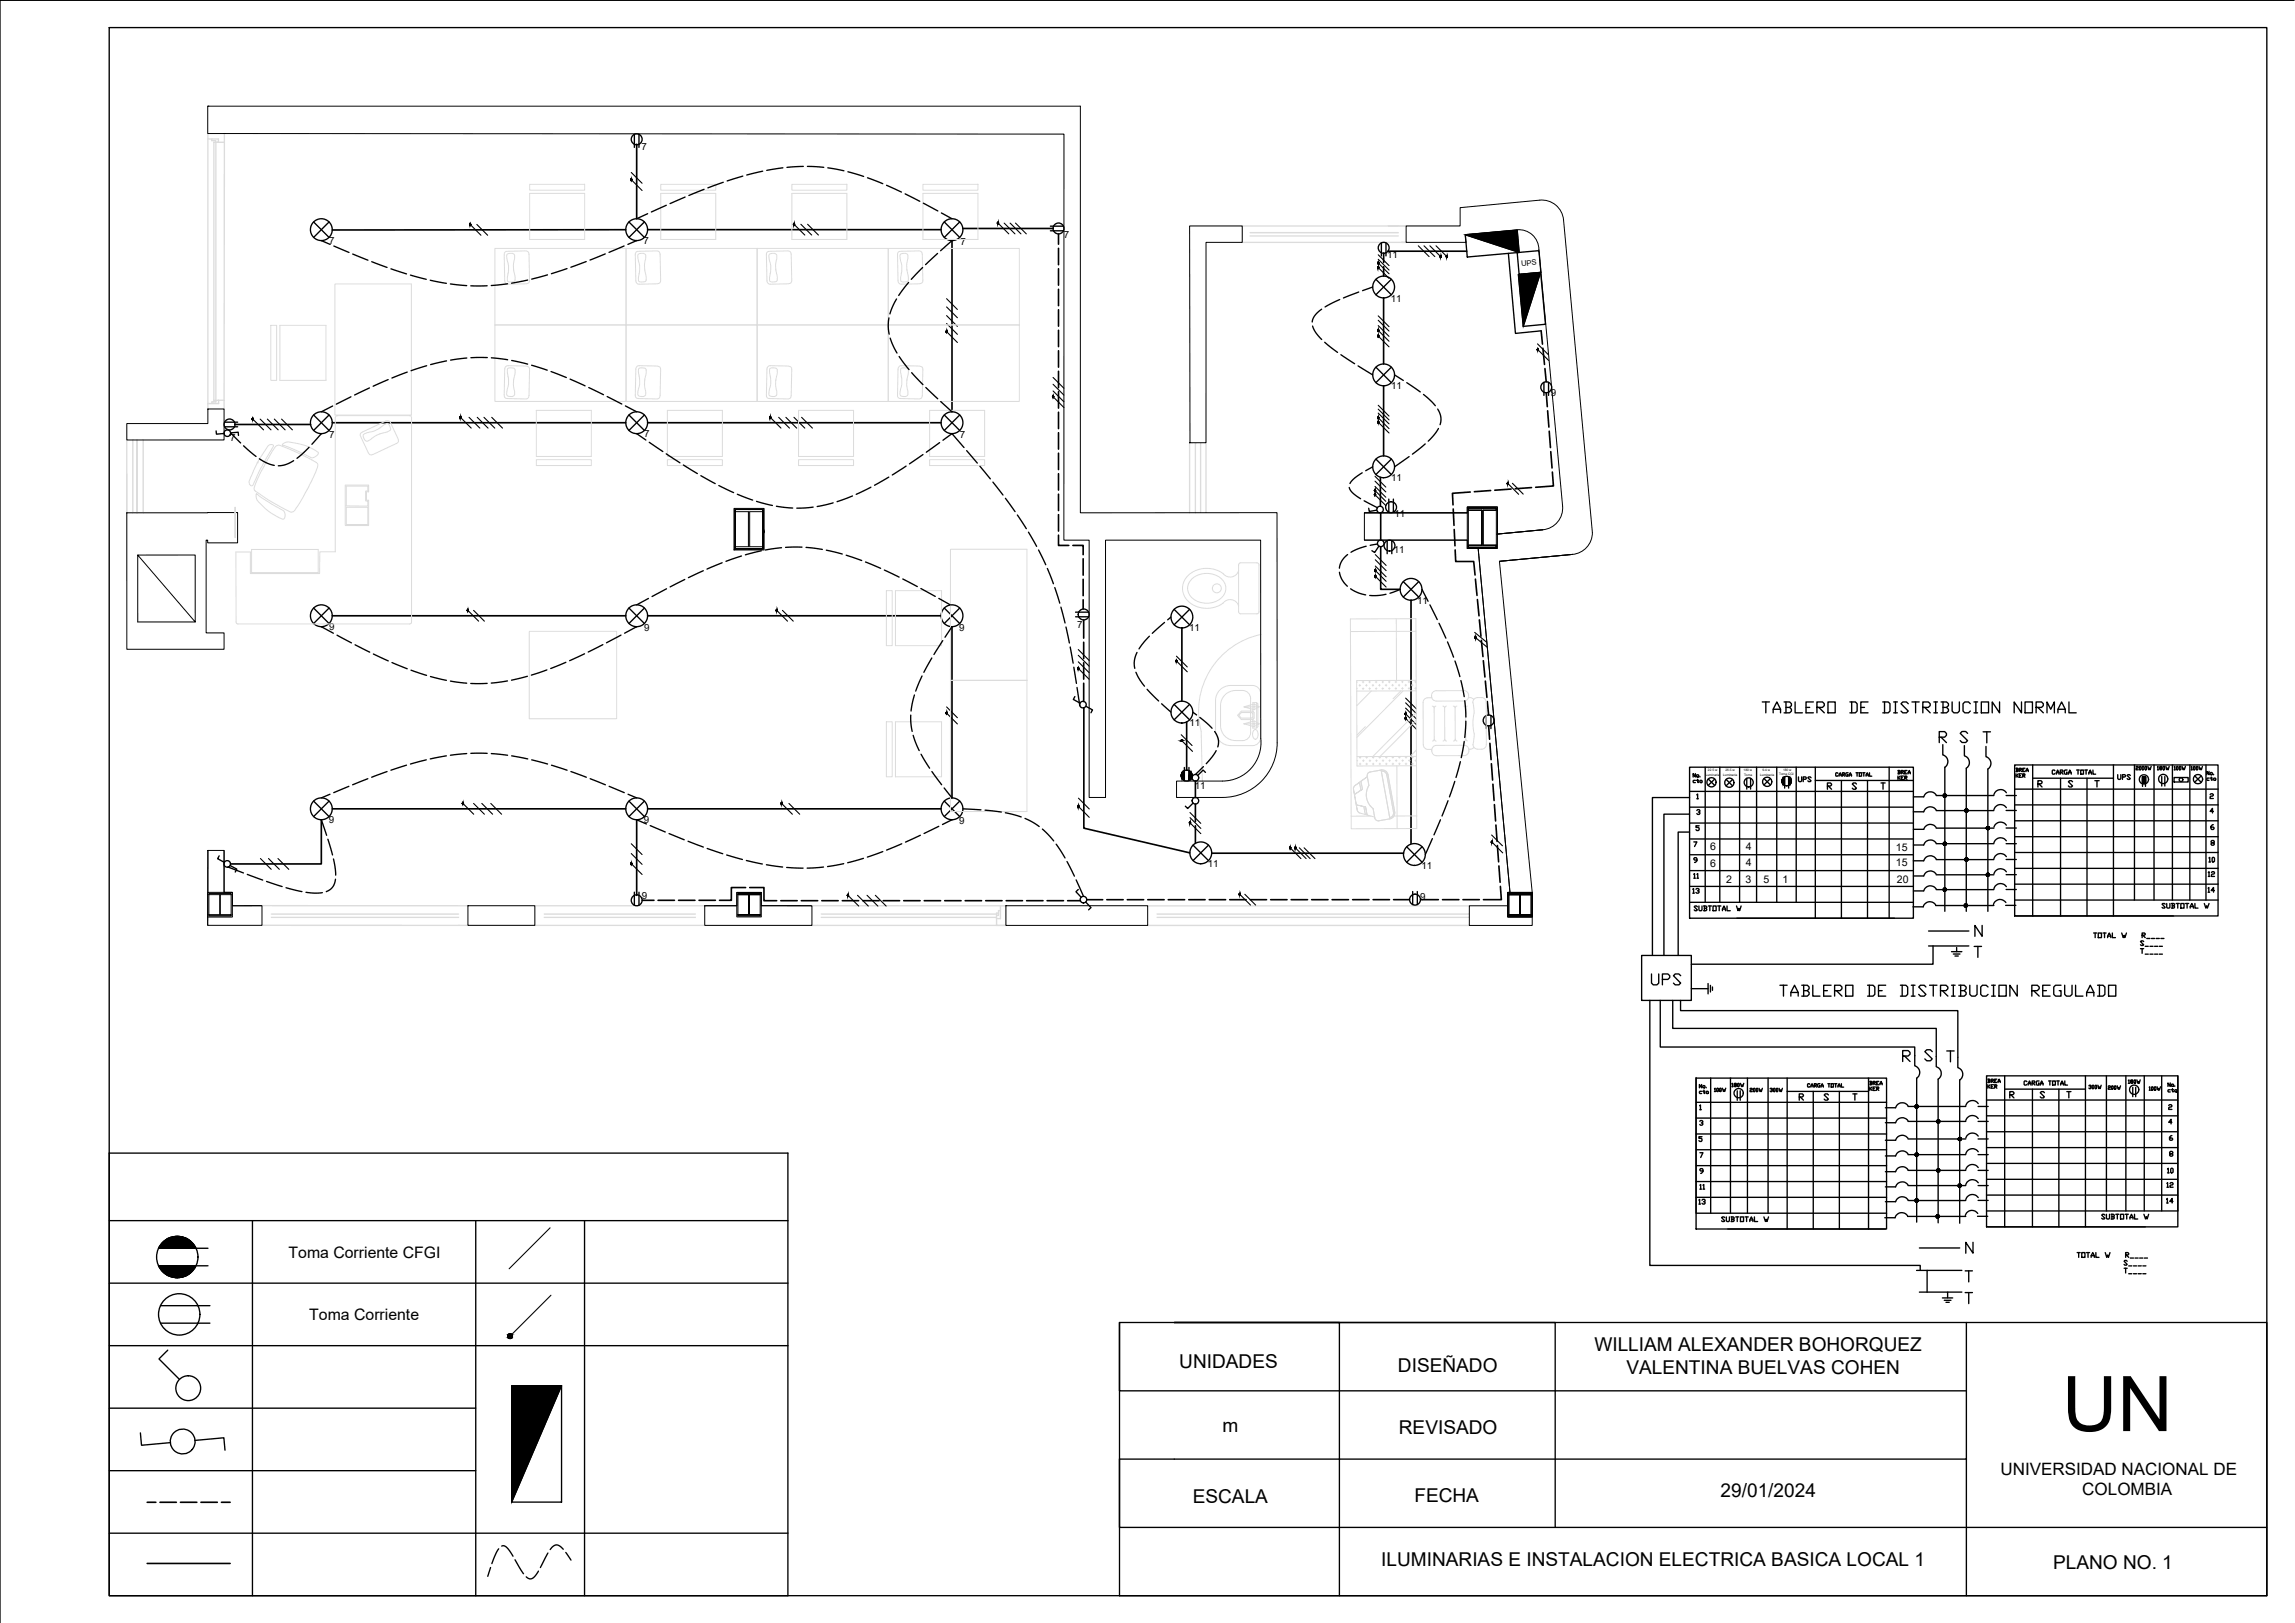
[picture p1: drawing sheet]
<svg xmlns="http://www.w3.org/2000/svg" width="420mm" height="297mm" viewBox="0 0 420 297" stroke-linecap="round" stroke-linejoin="round" font-family="sans-serif">
<defs><g id="words">
<text font-size="14" x="377.5" y="261.9">UN</text>
<g font-size="3.5">
<text x="215.9" y="250.4">UNIDADES</text>
<text x="255.9" y="251">DISEÑADO</text>
<text x="291.9" y="247.3">WILLIAM ALEXANDER BOHORQUEZ</text>
<text x="297.8" y="251.5">VALENTINA BUELVAS COHEN</text>
<text x="223.8" y="262.1">m</text>
<text x="256.1" y="262.4">REVISADO</text>
<text x="218.4" y="275">ESCALA</text>
<text x="258.9" y="274.9">FECHA</text>
<text x="315" y="274.1">29/01/2024</text>
<text x="252.9" y="286.7">ILUMINARIAS E INSTALACION ELECTRICA BASICA LOCAL 1</text>
<text x="375.9" y="287.2">PLANO NO. 1</text>
</g>
<g font-size="3.1">
<text x="366.2" y="269.9">UNIVERSIDAD NACIONAL DE</text>
<text x="381.2" y="273.7">COLOMBIA</text>
</g>
<g font-size="2.9">
<text x="52.8" y="230.2">Toma Corriente CFGI</text>
<text x="56.6" y="241.6">Toma Corriente</text>
</g>
<g font-size="1.9">
<text x="313.1" y="155.6">6</text>
<text x="319.6" y="155.6">4</text>
<text x="347.1" y="155.7">15</text>
<text x="313.1" y="158.6">6</text>
<text x="316" y="161.6">2</text>
<text x="319.6" y="161.6">3</text>
<text x="319.6" y="158.5">4</text>
<text x="322.9" y="161.6">5</text>
<text x="326.3" y="161.6">1</text>
<text x="347.1" y="158.5">15</text>
<text x="347.3" y="161.5">20</text>
</g>
<g font-size="1.8">
<text x="117.4" y="27.5">7</text>
<text x="60.3" y="44.7">7</text>
<text x="117.8" y="44.7">7</text>
<text x="175.8" y="44.9">7</text>
<text x="194.8" y="43.5">7</text>
<text x="253.9" y="47.3">11</text>
<text x="254.6" y="55.2">11</text>
<text x="254.7" y="71.2">11</text>
<text x="283.9" y="72.6">9</text>
<text x="42.1" y="80.7">7</text>
<text x="60.3" y="80.1">7</text>
<text x="118" y="80">7</text>
<text x="175.7" y="80.1">7</text>
<text x="254.7" y="88.1">11</text>
<text x="255.3" y="94.7">11</text>
<text x="255.2" y="101.3">11</text>
<text x="259.5" y="110.5">11</text>
<text x="60.3" y="115.3">9</text>
<text x="117.9" y="115.4">9</text>
<text x="175.6" y="115.5">9</text>
<text x="197.2" y="114.9">7</text>
<text x="217.7" y="115.5">11</text>
<text x="217.7" y="132.9">11</text>
<text x="218.7" y="144.4">11</text>
<text x="60.2" y="150.6">9</text>
<text x="117.9" y="150.7">9</text>
<text x="175.6" y="150.8">9</text>
<text x="221.1" y="158.7">11</text>
<text x="260.2" y="159.1">11</text>
<text x="117.5" y="164.6">9</text>
<text x="260" y="164.6">9</text>
</g>
<text font-size="1.4" x="278.5" y="48.7" transform="rotate(-5 278.5 48.7)">UPS</text>
<g font-size=".6">
<text x="312.3" y="142">Luminaria</text>
<text x="312.7" y="141.1">22.5 w</text>
<text x="315.5" y="142">Luminaria</text>
<text x="315.9" y="141.1">26.5 w</text>
<text x="319.2" y="141.1">180 w</text>
<text x="319.3" y="142">Toma</text>
<text x="322.3" y="142">Luminaria</text>
<text x="322.7" y="141.1">9.4 w</text>
<text x="325.7" y="141.8">Toma CGI</text>
<text x="326.4" y="141.1">180 w</text>
</g>
</g></defs>
<!-- layer: EDIFICIO -->
<g fill="none" stroke="#000" stroke-width=".18">
<path d="M38 19.4h159.8v74.5l36-.1v42.1a10 10 0 0 1-10 10l-8.4 .1v-3h8.4a7 7 0 0 0 7-7.9v-36.2h-28.4v47.1h-3v-47.1h-4.6v-74.4l-156.8-.1zM217.8 41.4h9.6v3h-6.6v36.6h-3zM281.7 45.7l4.4 46.9a4 4 0 0 1-3.6 4.4M281.7 45.7a3.6 3.6 0 0 0-4-3.6l-9.5 .8 .2 1.5h-11v-3h9.9v-3.4l14.6-1.4a4 4 0 0 1 4.3 3.6l5.3 57.3a4 4 0 0 1-3.6 4M23.2 77.5h14.9v-2.6h2.9v5.6h-17.8zM23.2 93.9l20.3-.1v5.6h-5.5v-.5h-.3v16.9h3.3v3h-17.8zM134.4 93.1h5.5v7.6h-5.5zM134.6 93.3v7.2v-7.2h5.1v7.2h-5.1h5.1v-7.2zM134.6 93.3h5.1v7.2h-5.1zM139.9 97v.2M139.9 97.2v.3M249.8 93.9h18.8"/>
<path d="M249.8 98.9h18.8M268.6 92.8h5.5v7.6h-5.5zM268.8 93h5.1v7.2h-5.1zM273.9 99.8v.4h-5.1M282.5 97l-8.4 .7v-4.9h-5.5v1.1h-18.8v5h18.8v1.5h2l5.8 62.9h-.4v2.5h-7v3.6h11.5v-6.1l-6-60.6 13.4-1.2M282.5 97l-8.5 .8M25.2 101.6l10.5 12.2v-12.2h-10.5v12.2h10.5M270.6 100.4l5.8 62.9M287.9 101.5l-13.4 1.2M38.1 155.6h2.9v7.7h1.5v2.5h5.5v3.6h-10zM38.1 155.6v7.7M41 155.6v7.7"/>
<path d="M38 163.3h4.5v4.5h-4.5zM38 167.8v1.6M38.2 163.7v-.2h4.1v.2M38.2 167.4v.2h4.1v-.2M38.2 163.7h2v3.7h-2M38.2 167.6h4.1M38.2 163.7v3.7M40.3 163.7h2v3.7h-2zM42.5 165.8h5.5M85.7 165.8h12.2v3.6h-12.2zM129 165.8h5.9v-2.5h4.5v2.5h9.2v3.6h-19.6zM129 165.8h5.9"/>
<path d="M134.9 163.3h4.5v4.5h-4.5zM135.1 163.5h4.1v.2h-2v3.7h2v.2h-4.1v-.2h2v-3.7h-2zM139.4 165.8h9.2M184.2 165.8h25.9v3.6h-25.9zM276 163.3h4.5v4.5h-4.5zM276.2 163.5h4.1v.2h-2v3.7h2v.2h-4.1v-.2h2v-3.7h-2z"/>
</g>
<!-- layer: VENTANA -->
<g fill="none" stroke="#dcdcdc" stroke-width=".25">
<path d="M38 25.4h2v.6h-.9l.1 47.6M38.1 24.4v50.5M38.8 25.4v.3h.7v47.9h-.7v.3M39.9 26h1.1M41.1 24.4l-.1 48.9M227.4 44.4h30M227.4 41.4h30M228.9 43.2h27.1M228.9 42.6h27.1M39.2 73.3h.8v.6h-2M39.9 73.3h1.1M41 73.3v1.6"/>
<path d="M23.2 80.5v13.4M24.3 80.5v13.4M25.1 93.9v-13.4v13.4M26.2 80.5v13.4M217.8 81v12.9M218.8 81v12.9M219.8 81v12.8M220.8 81v12.9M48 169.4h37.7M48 165.8h37.7M49.7 167.9h34.3M49.7 167.3h34.3"/>
<path d="M97.9 169.4h31.1M97.9 165.8h31.1M99.6 167.9h27.7M99.6 167.3h27.7M148.6 165.8h35.6M150.4 167.9h32M150.4 167.3h32M182.4 168v1.4h1.8h-35.6M183.2 165.8v2.3h-.8v-1h.4M183.2 166.7h-.4v.8h-.4M210.1 169.4h58.9M210.1 165.8h58.9"/>
<path d="M211.8 167.9h57.2M211.8 167.3h57.2"/>
</g>
<!-- layer: MUEBLES -->
<g fill="none" stroke="#dcdcdc" stroke-width=".18">
<path d="M97 33.7h10v1.1h-10zM97 35.4h10v8.4h-10zM121 33.7h10v1.1h-10zM121 35.4h10v8.4h-10zM145 33.7h10v1.1h-10zM145 35.4h10v8.4h-10zM169 33.7h10v1.1h-10zM169 35.4h10v8.4h-10zM49.6 59.5h1v10.1h-1zM51.2 59.5h8.5v10.1h-8.5zM61.3 52h14v24h-14zM90.6 59.5v14h24v-14"/>
<path d="M90.6 59.5v-14h24v14M90.6 59.5h96M92.4 46.2l.5-.2 3.2-.1a.58 .58 0 0 1 .7 .6l.1 4.8a.58 .58 0 0 1-.6 .6l-3.2 .1a.62 .62 0 0 1-.7-.6l-.1-4.7zM92.8 46.6a.8 .8 0 0 1 1-.2 .8 .8 0 0 1 .4 .9 6.4 6.4 0 0 0 .1 3.5v.4l-.2 .3h-1.1a2.53 2.53 0 0 1 .1-1.8v-1.1l-.3-1.3zM114.6 59.5v14h24v-14M114.6 59.5v-14h24v14M116.4 46.2l.5-.2 3.2-.1a.58 .58 0 0 1 .8 .6v4.8a.58 .58 0 0 1-.6 .6l-3.2 .1a.61 .61 0 0 1-.7-.6l-.1-4.7zM116.8 46.6a.8 .8 0 0 1 1-.2 .8 .8 0 0 1 .4 .9 6.4 6.4 0 0 0 .1 3.5v.4l-.2 .3h-1.1a2.53 2.53 0 0 1 .1-1.8v-1.1l-.3-1.3zM138.6 59.5v14h24v-14M138.6 59.5v-14h24v14M140.4 46.2l.5-.2 3.2-.1a.58 .58 0 0 1 .7 .6l.1 4.8a.58 .58 0 0 1-.6 .6l-3.2 .1a.61 .61 0 0 1-.7-.6l-.1-4.7zM140.8 46.6a.8 .8 0 0 1 1-.2 .8 .8 0 0 1 .4 .9 6.4 6.4 0 0 0 .1 3.5v.4a.91 .91 0 0 1-1.4 .1l.2-2.7-.3-1.3z"/>
<path d="M162.6 59.5v14h24v-14M162.6 59.5v-14h24v14M164.4 46.2l.5-.2 3.2-.1a.58 .58 0 0 1 .8 .6l.1 4.8a.58 .58 0 0 1-.7 .6l-3.2 .1a.61 .61 0 0 1-.7-.6l-.1-4.7zM164.8 46.6a.8 .8 0 0 1 1-.2 .8 .8 0 0 1 .4 .9 6.5 6.5 0 0 0 .1 3.5v.4l-.2 .3h-1.1a2.53 2.53 0 0 1 .1-1.8v-1.1l-.3-1.3zM61.5 76.2l.2-.1h13.3l.3 .1v37.9l-.3 .1h-31.6l-.2-.4v-12.8h2.6v4h12.7v-4h2.9v-24.6zM66.1 79.2l4.5-2.2a.61 .61 0 0 1 .9 .4l1.4 2.9a.58 .58 0 0 1-.4 .9l-4.2 2a.57 .57 0 0 1-.9-.4l-1.5-3.2zM66.5 79.6l.7-.4 1.3-.3 1.1-.6a2.3 2.3 0 0 1 1.5-.7l.4 .9a2.12 2.12 0 0 1-1.7 .8l-1 .4-.9 .7a.75 .75 0 0 1-.9 .3 .75 .75 0 0 1-.5-.7zM92.6 67.1l.5-.2 3.2 .1a.58 .58 0 0 1 .6 .7l-.1 4.7a.58 .58 0 0 1-.7 .6l-3.2-.1a.54 .54 0 0 1-.6-.6l.1-4.7zM92.9 67.5l.3-.2 .9 .1a2.11 2.11 0 0 1 0 1.9l-.1 1 .2 1.2a.75 .75 0 0 1-.1 .9 .75 .75 0 0 1-.9 .1h-.3a2.67 2.67 0 0 1 .2-2.2zM98.2 75.1h10.1v8.4h-10.1zM116.6 67.1l.5-.2 3.2 .1a.58 .58 0 0 1 .6 .7v4.7a.58 .58 0 0 1-.8 .6l-3.2-.1a.54 .54 0 0 1-.6-.6l.1-4.7zM116.9 67.5l.3-.2 .9 .1a2.13 2.13 0 0 1 0 1.9l-.1 1 .2 1.2a.75 .75 0 0 1-.1 .9 .75 .75 0 0 1-.9 .1h-.3a2.4 2.4 0 0 1 .2-2v-1l-.2-1.4z"/>
<path d="M122.2 75.1h10.1v8.4h-10.1zM140.6 67.1l.5-.2 3.2 .1a.58 .58 0 0 1 .6 .7l-.1 4.7a.58 .58 0 0 1-.7 .6l-3.2-.1a.54 .54 0 0 1-.6-.6l.1-4.7zM140.9 67.5l.3-.2 .9 .1a2.11 2.11 0 0 1 0 1.9l-.1 1 .2 1.2a.75 .75 0 0 1-.1 .9 .75 .75 0 0 1-.9 .1h-.3a2.67 2.67 0 0 1 .2-2.2zM146.2 75.1h10.1v8.4h-10.1zM164.6 67.1l.5-.2 3.2 .1a.58 .58 0 0 1 .7 .7l-.1 4.7a.58 .58 0 0 1-.8 .6l-3.2-.1a.54 .54 0 0 1-.6-.6l.1-4.7zM164.9 67.5l.3-.2 .9 .1a2.15 2.15 0 0 1 0 1.9l-.1 1 .2 1.2a.75 .75 0 0 1-.1 .9 .75 .75 0 0 1-.9 .1h-.3a2.4 2.4 0 0 1 .2-2v-1l-.2-1.4zM170.2 75.1h10.1v8.4h-10.1zM43 98.4v-5.6v5.6M46.9 90.4l4.3 2.7a1.15 1.15 0 0 1 .9 .7 1.15 1.15 0 0 1-.3 1.2 10.2 10.2 0 0 1-4.8-3.7zM47.1 84.7h.1M49 81.6l.5-.2a.38 .38 0 0 1 .6 .2l-2.3 4-1.5 3.2a.52 .52 0 0 1-.6-.1 .52 .52 0 0 1-.1-.7l.7-1.7a22.3 22.3 0 0 1 2.7-4.7zM50.5 81.6l.4-.1a34.1 34.1 0 0 1 7.2 3.3 2.85 2.85 0 0 1-.5 1.9l-.4 1a40.6 40.6 0 0 1-3.4 5.9l-.5 .1a34.3 34.3 0 0 1-6.7-4l-.1-.2a24.7 24.7 0 0 1 2.7-5.7z"/>
<path d="M51.7 81.3l.5-.3a7.5 7.5 0 0 1 3.8 .6l1.3 .6a1.36 1.36 0 0 1 1 .8 1.25 1.25 0 0 1-2 .4l-2.3-1.1-2.3-.9zM63.2 88.8h4.3v1.2h-.4v1.5h.4v4.7h-4.3zM63.4 89h3.9v.9h-.4v1.8h.4v.9h-3.9zM63.4 92.8h3.9v3.2h-3.9zM67.5 90h.1M98.2 84.1h10.1v1.1h-10.1zM122.2 84.1h10.1v1.1h-10.1zM146.2 84.1h10.1v1.1h-10.1zM170.2 84.1h10.1v1.1h-10.1zM46.1 100.6h12.2v4.2h-12.2zM96.9 115.5h16v16h-16zM162.3 108.1h1v10.1h-1z"/>
<path d="M163.9 108.1h8.5v10.1h-8.5zM174 100.5h14v48h-14v-24h14h-14zM218.2 106a4.1 4.1 0 0 1 5.9 .5 2.47 2.47 0 0 1-1.6 3.6 3.8 3.8 0 0 1-5-1.8 2.29 2.29 0 0 1 .7-2.3zM223.9 105a4.7 4.7 0 0 0-7.3 2 3.6 3.6 0 0 0 3.3 4.2 5.1 5.1 0 0 0 4-.8M223.9 110.4a1.61 1.61 0 0 1 1.6-.6 1.61 1.61 0 0 1 1.3 1.1M226.8 104.5a1.61 1.61 0 0 1-1.3 1.1 1.61 1.61 0 0 1-1.6-.6M227.1 112.3h3M227.1 112.3h-.2l-.1-.3v-8.6l.1-.3 .2-.1h3l.3 .2 .1 8.8-.2 .3h-.2M230.8 116.1a14.4 14.4 0 0 0-10.9 17.7l.2 9.2M247.2 113.3l12-.1 .2 38.4-12 .1zM255.6 113.2l.1 11.3M259.2 115.5l-12 .1"/>
<path d="M162.3 132.1h1v10.1h-1zM163.9 132.1h8.5v10.1h-8.5zM223.6 126.1l1.1-.6h.6h4a1.47 1.47 0 0 1 1.5 1.4v8.1a1.47 1.47 0 0 1-1.5 1.5h-4a2.75 2.75 0 0 1-2.8-2.8v-5.5a2.74 2.74 0 0 1 1.1-2.1zM224.5 127a4.3 4.3 0 0 1 3.9-.3l.5 .7v.4l.1 6.3a1.47 1.47 0 0 1-1.5 1.4 3.6 3.6 0 0 1-3.4-1l-.6-1.1v-.6v-3.7a2.74 2.74 0 0 1 1-2.1zM227.3 130.1h2.1l.2 .3v1l-.2 .3h-2.1l-.7-.8zM227.7 132.5l1.9 .5M229.4 130.7l-.3-.3h-1.8l-.5 .5 .5 .5h1.8l.3-.2M229.6 128.8l.9 .6h-.9zM229.6 132v1l.9-.5h-2.8M229.6 132l-1.9 .5M229.6 132l.9 .5M229.6 128.8l-1.9 .6"/>
<path d="M229.6 133.6l.2-.1a1.05 1.05 0 0 1 0 1.8 1.08 1.08 0 0 1-.2-1.7zM230.1 128.6h-.7v4.7h.7l.2-.3v-4.2l-.2-.2v4.7M230.5 129.4l-.9 .5-1.9-.5h1.9v.5M248.4 124.8h.1M248.4 126h.1M248.4 139.2h.1M248.8 125.4h.3M248.9 138.6h.2M248.9 125.3v.3M249 138.5v.3M249 139.7v.3M249.2 139.8h-.3"/>
<path d="M249.4 124.8h.3M249.4 126h.3M249.5 124.7v.3M249.5 125.9v.3M249.6 139.1v.3M249.8 139.2h-.4M250 133l-1.6 1.6M250 125.4h.3M250 138.6h.3M250.1 125.3v.3M250.2 138.5v.3M250.2 139.7v.3"/>
<path d="M250.4 139.8h-.3M250.6 126h.3M250.7 139.2h.3M250.7 124.7v.3M250.8 125.9v.3M250.8 139.1v.3M250.9 124.8h-.3M251.1 126.5l-2.7 2.7M251.2 138.6h.3M251.3 139.8h.3M251.3 125.3v.3M251.4 138.5v.3"/>
<path d="M251.4 139.7v.3M251.5 125.4h-.3M251.8 126h.3M251.9 139.2h.3M251.9 124.7v.3M252 125.9v.3M252 139.1v.3M252.1 124.8h-.3M252.4 138.6h.4M252.5 139.8h.3M252.6 125.3v.3M252.6 138.5v.3"/>
<path d="M252.6 139.7v.3M252.7 125.4h-.3M253 124.8h.3M253.1 139.2h.3M253.1 124.7v.3M253.1 125.9l.1 .3M253.2 139.1v.3M253.3 126h-.3M253.6 125.4h.3M253.7 138.6h.2M253.7 139.8h.3M253.7 125.3l.1 .3"/>
<path d="M253.8 138.5v.3M253.8 139.7v.3M254.2 124.8h.3M254.3 139.2h.3M254.3 124.7v.3M254.3 125.9v.3M254.4 139.1v.3M254.5 126h-.3M254.8 125.4h.3M254.9 138.6h.2M254.9 139.8h.3M254.9 125.3v.3"/>
<path d="M255 138.5v.3M255 139.7v.3M255.4 124.8h.3M255.4 126h.3M255.4 139.2h.4M255.5 124.7v.3M255.6 125.9v.3M255.6 139.1v.3M256 125.4h.3M256 138.6h.3M256.1 139.8h.3M256.1 125.3v.3"/>
<path d="M256.2 139.7v.3M256.2 138.5v.3M256.5 126.4l-1.5 1.5M256.6 124.8h.3M256.6 126h.3M256.7 139.2h.3M256.7 124.7v.2M256.8 125.8v.3M256.8 139.1v.3M256.9 126.4l-8.5 8.6M257.2 125.4h.3M257.3 139.8h.3"/>
<path d="M257.3 125.3v.2M257.4 138.4v.3M257.4 139.6v.4M257.6 138.6h-.4M257.8 124.8h.3M257.8 126h.3M257.9 125.8l.1 .3M257.9 124.6v.3M258 139v.3M258.2 139.2h-.3M258.4 125.4h.3M258.5 139.8h.3"/>
<path d="M258.5 125.2l.1 .3M258.6 138.4v.3M258.6 139.6v.3M258.8 138.6h-.3M259 124.8h.3M259 126h.3M259.1 124.6v.3M259.1 125.8v.3M259.2 139v.3M259.3 124.5l-10.9 .1v15.6h10.9M259.3 126.4l-10.9 .1M259.3 130.4l-8 8.1"/>
<path d="M259.3 131.8l-6.6 6.7M259.3 137.3l-1.2 1.1M259.3 139.2h-.2M259.3 138.4l-10.9 .1M262.1 127.7h-.7a.86 .86 0 0 0-.9 .9l.1 7.7a.86 .86 0 0 0 .8 .9h.7M262.2 129.2l.4 .4M262.6 129.6v5.7M262.6 135.3l-.3 .3M262.6 135.3l.3 .3M262.9 129.2l-.3 .4M262.9 128.3a.95 .95 0 0 1-.8-.9 .95 .95 0 0 1 .8-1h5.1a.95 .95 0 0 1 .9 .9 .95 .95 0 0 1-.9 1h-5.1M264.2 129.2l.3 .4"/>
<path d="M264.5 129.6v5.7M264.5 135.3l-.3 .3M264.5 135.3l.3 .3M264.8 129.2l-.3 .4M266.1 129.2l.3 .4 .3-.4M266.4 129.6v5.7M266.4 135.3l-.3 .3M266.4 135.3l.3 .3M268 136.4h-5a.95 .95 0 0 0-.9 1 .95 .95 0 0 0 .9 .9h5.1M268 136.4a.95 .95 0 0 1 .9 .9 .95 .95 0 0 1-.8 1M268.3 129.6v5.7M268.3 135.3l-.3 .3"/>
<path d="M268.3 135.3l.4 .3M268.6 129.2l-.3 .3-.3-.3M268.8 127.7a.99 .99 0 0 1 1 .3M269.8 136.8l-.4 .3h-.5M269.9 127.9a1.55 1.55 0 0 1 2.1 .3l.1 8.1a.86 .86 0 0 1-.8 .8h-.8a.87 .87 0 0 1-.8-1.2l.2-1.2a12.5 12.5 0 0 1 0-4.6l-.1-.8a1.27 1.27 0 0 1 .1-1.4zM248 145.4l1.4-1-1.4 1M248.1 143.8l-.3 .6M248.3 147.3l1.7 .4-1.7-.4M248.5 148.3l-.7-3.9 .7 3.9M248.5 148.3l.5 .5 2.7 .7M248.9 143.2l.3 1.4M249.2 143l.2 1.4"/>
<path d="M249.7 147.6l.3 1.5M250 147.7l.3 1.5-.3-1.5M250.3 142.2l-2.3 1.6 2.3-1.6M250.3 142l.3 1.7a3.2 3.2 0 0 0 .8 4.3l.3 1.7a.65 .65 0 0 0 .7 .5l2.1-.3M251 149.4h-3.6M252.9 140.9l-2.2 .4-.4 .4v.3M252.9 140.9l1.6 9M252.9 140.9a1.08 1.08 0 0 1 1.2 .9l1.2 6.8a1.07 1.07 0 0 1-.8 1.3M252.9 141.1a.87 .87 0 0 1 1 .7l1.2 6.8-.1 .7-.6 .3M254.4 149.6h.1M255.7 140.2l.1 11.5M259.4 149.3h-4.2"/>
<circle cx="222.8" cy="107.7" r=".82"/>
</g>
<!-- layer: ESTRUCTURAL -->
<g fill="none" stroke="#000" stroke-width=".18">
<path d="M134.6 93.3h5.1v.3h-2.5v6.5h2.5v.4h-5.1v-.4h2.4v-6.5h-2.4zM137 93.3h.1M137.2 93.3h.1M268.8 93h5.1v.4h-2.4v6.4h2.4v.4h-5.1v-.4h2.5v-6.4h-2.5zM271.3 93h.1M271.5 93h.1M137 100.5h.1M137.2 100.5h.1M271.3 100.2h.1M271.5 100.2h.1M135.1 163.5h4.1v4.1h-4.1zM135.1 163.7h2v3.7h-2"/>
<path d="M139.2 163.7h-2v3.7h2M276.2 163.5h4.1v4.1h-4.1zM276.2 163.7h2v3.7h-2M280.3 163.7h-2v3.7h2"/>
</g>
<!-- layer: LUMINARIA -->
<g fill="none" stroke="#000" stroke-width=".25">
<path d="M57.4 40.6l2.8 2.9M60.2 40.6l-2.8 2.9M115.1 40.6l2.9 2.9M118 40.6l-2.9 2.9M172.9 40.6l2.8 2.9M175.7 40.6l-2.8 2.9M251.9 51.1l2.8 2.8M254.7 51.1l-2.8 2.8M39.6 78.9v.6l1.4-.2M42.2 79.2l1.4-.1 .1 .6M57.4 76l2.8 2.8M60.2 76l-2.8 2.8"/>
<path d="M115.1 76l2.9 2.8M118 76l-2.9 2.8M172.9 76l2.8 2.8M175.7 76l-2.8 2.8M251.9 67.2l2.8 2.8M254.7 67.2l-2.8 2.8M250.6 93l.1 .6 1.4-.2M251.9 84l2.8 2.8M252.4 100l-.7 1.1-.5-.3M254.7 84l-2.8 2.8M57.4 111.3l2.8 2.8M60.2 111.3l-2.8 2.8"/>
<path d="M115.1 111.3l2.9 2.8M118 111.3l-2.9 2.8M172.9 111.3l2.8 2.8M175.7 111.3l-2.8 2.8M215 111.5l2.8 2.8M217.8 111.5l-2.8 2.8M256.9 106.4l2.8 2.9M259.7 106.4l-2.8 2.9M196.8 127.5l-.3 .5 1.2 .7M198.8 129.3l1.2 .6-.3 .5M215 128.9l2.8 2.8M217.8 128.9l-2.8 2.8"/>
<path d="M40.1 156.6l-.3 .6 1.3 .6M42.1 158.4l1.3 .7-.3 .5M57.4 146.6l2.8 2.8M60.2 146.6l-2.8 2.8M115.1 146.6l2.9 2.8M118 146.6l-2.9 2.8M172.9 146.6l2.8 2.8M175.7 146.6l-2.8 2.8M218.4 154.7l2.8 2.8M218.4 147l-1 1-.4-.5M220.7 141.4l-.4-.5-1 1M221.2 154.7l-2.8 2.8"/>
<path d="M257.5 155l2.9 2.8M260.4 155l-2.9 2.8M197.4 162.8l-.4 .4 .9 1M198.8 165.1l.9 1-.4 .4M30.7 247.1l-1.6 1.6 3.8 3.8M25.7 262.2l.2 2.3 5.3-.5M35.7 263.6l5.3-.5 .2 2.3"/>
<circle cx="58.8" cy="42" r="2"/>
<circle cx="116.6" cy="42" r="2"/>
<circle cx="174.3" cy="42" r="2"/>
<circle cx="253.3" cy="52.5" r="2"/>
<circle cx="41.6" cy="79.3" r=".6"/>
<circle cx="58.8" cy="77.4" r="2"/>
<circle cx="116.6" cy="77.4" r="2"/>
<circle cx="174.3" cy="77.4" r="2"/>
<circle cx="253.3" cy="68.6" r="2"/>
<circle cx="252.7" cy="93.3" r=".6"/>
<circle cx="252.8" cy="99.5" r=".6"/>
<circle cx="253.3" cy="85.4" r="2"/>
<circle cx="58.8" cy="112.7" r="2"/>
<circle cx="116.6" cy="112.7" r="2"/>
<circle cx="174.3" cy="112.7" r="2"/>
<circle cx="216.4" cy="112.9" r="2"/>
<circle cx="258.3" cy="107.9" r="2"/>
<circle cx="198.3" cy="129" r=".6"/>
<circle cx="216.4" cy="130.3" r="2"/>
<circle cx="41.6" cy="158.1" r=".6"/>
<circle cx="58.8" cy="148" r="2"/>
<circle cx="116.6" cy="148" r="2"/>
<circle cx="174.3" cy="148" r="2"/>
<circle cx="218.9" cy="142.3" r=".6"/>
<circle cx="218.9" cy="146.6" r=".6"/>
<circle cx="219.8" cy="156.1" r="2"/>
<circle cx="258.9" cy="156.4" r="2"/>
<circle cx="198.4" cy="164.6" r=".6"/>
<circle cx="34.5" cy="254.1" r="2.27"/>
<circle cx="33.4" cy="263.8" r="2.27"/>
</g>
<!-- layer: L-Techo -->
<path d="M38 19.4h.1" fill="none" stroke="#000" stroke-width=".18"/>
<!-- layer: TOMACORRIENTES -->
<g fill="none" stroke="#000" stroke-width=".25">
<path d="M116.1 24.6v2.4M117 24.6v2.4M192.3 42.2h2.4M192.3 41.4h2.4M252.9 44.4v2.4M253.7 44.4v2.4M268.3 43l9.5-.9 .3 4.1-9.5 .8zM268.3 43l9.8 3.2M276.1 46.4l1.3 14.6 4.7-.5M277.8 46.2l3.9-.3 .4 4-4 .3zM278 50.2l4-.4 .9 9.5-4 .4zM282 49.8l-3.1 9.9"/>
<path d="M41.1 77.3h2.4M41.1 78.1h2.4M282.7 70v2.4M283.5 70v2.4M254 98.9v2.4M254.3 91.3v2.4M254.8 98.9v2.4M255.1 91.3v2.4M196.9 112.9h2.4M196.9 112h2.4M272.1 131v2.3M273 131v2.3"/>
<path d="M216.8 140.5v2.4M217.7 140.5v2.4M319.8 142.4v2M320.5 142.4v2M326.7 142.2v2M327.5 142.2v2M116.1 163.3v2.4M117 163.3v2.4M258.6 163.2v2.4M259.5 163.2v2.4M29 228.5h9.1M29 231.7h9.1"/>
<path d="M29.4 239h9M29.4 242.2h9M93.7 253.6h9.1v21.3h-9.1zM102.8 253.6l-9.1 21.3"/>
<circle cx="116.6" cy="25.5" r="1"/>
<circle cx="193.8" cy="41.8" r="1"/>
<circle cx="253.3" cy="45.4" r="1"/>
<circle cx="42" cy="77.7" r="1"/>
<circle cx="283.1" cy="70.9" r="1"/>
<circle cx="254.4" cy="99.9" r="1"/>
<circle cx="254.7" cy="92.8" r="1"/>
<circle cx="198.4" cy="112.5" r="1"/>
<circle cx="272.5" cy="131.9" r="1"/>
<circle cx="217.2" cy="141.9" r="1"/>
<circle cx="320.1" cy="143.2" r=".83"/>
<circle cx="327.1" cy="142.9" r=".87"/>
<circle cx="116.6" cy="164.8" r="1"/>
<circle cx="259.1" cy="164.6" r="1"/>
<circle cx="32.5" cy="230.1" r="3.8"/>
<circle cx="32.8" cy="240.6" r="3.8"/>
</g>
<g fill="#000" stroke="#000" stroke-width=".18">
<path d="M268.3 43l9.5-.9 .3 4.1zM278 50.2l4-.4-3.1 9.9zM216.3 141.8v.3zM218.2 141.7v.5zM326.3 142.7v.5zM327.9 142.8v.3zM93.7 253.6h9.1l-9.1 21.3z"/>
<path d="M216.3 141.7v.4zM216.3 141.7v.5z"/>
<path d="M216.3 141.5v.7zM216.3 141.5v.9z"/>
<path d="M216.4 141.4l-.1 1zM216.4 141.4v1.1z"/>
<path d="M216.5 141.3l-.1 1.2zM216.5 141.3v1.3z"/>
<path d="M216.5 141.3v1.3l.1-1.4zM216.6 141.2v1.5l-.1-.1z"/>
<path d="M216.6 141.2v1.5l.1-1.6zM216.7 141.1v1.7l-.1-.1z"/>
<path d="M216.7 141.1v1.7l.1-1.8zM216.8 141v1.9l-.1-.1z"/>
<path d="M217.7 141v1.9l.1-1.8zM217.8 141.1v1.7l-.1 .1z"/>
<path d="M217.8 141.1v1.7l.1-1.6zM217.9 141.2v1.5l-.1 .1z"/>
<path d="M217.9 141.2v1.5l.1-1.4zM218 141.3v1.3l-.1 .1z"/>
<path d="M218 141.3v1.3zM218.1 141.4l-.1 1.2z"/>
<path d="M218.1 141.4v1.1zM218.2 141.5l-.1 1z"/>
<path d="M218.2 141.5v.9zM218.2 141.7v.7z"/>
<path d="M218.2 141.8v.4zM218.2 141.8v.3z"/>
<path d="M326.3 142.7l-.1 .4zM326.2 142.8v.3z"/>
<path d="M326.3 142.6v.7zM326.3 142.6v.6z"/>
<path d="M326.4 142.5v.9zM326.4 142.5l-.1 .8z"/>
<path d="M326.4 142.4v1.1zM326.4 142.4v1z"/>
<path d="M326.5 142.3v1.3zM326.5 142.3l-.1 1.2z"/>
<path d="M326.6 142.2l-.1 1.4 .1 .1zM326.5 142.3l.1-.1-.1 1.4z"/>
<path d="M326.7 142.2l-.1 1.5h.1zM326.6 142.2h.1l-.1 1.5z"/>
<path d="M327.6 142.2l-.1 1.5h.1zM327.5 142.2h.1l-.1 1.5z"/>
<path d="M327.7 142.3l-.1 1.4 .1-.1zM327.6 142.2l.1 .1-.1 1.4z"/>
<path d="M327.7 142.4v1.2zM327.7 142.3v1.3z"/>
<path d="M327.8 142.5l-.1 1zM327.7 142.4v1.1z"/>
<path d="M327.9 142.6l-.1 .8zM327.8 142.5v.9z"/>
<path d="M327.9 142.7v.6zM327.9 142.6v.7z"/>
<path d="M327.9 142.8v.4zM327.9 142.7v.5z"/>
<path d="M32.3 226.3h.6zM32 226.3h.9z"/>
<path d="M32 226.3h1.1zM31.8 226.3h1.3z"/>
<path d="M32 233.8h.9zM32 233.8h.6z"/>
<path d="M31.8 226.3l1.6 .1zM31.5 226.4h1.9z"/>
<path d="M31.8 233.8h1.3zM31.8 233.8h1.1z"/>
<path d="M31.5 226.4l2.2 .1zM31.2 226.5h2.5z"/>
<path d="M31.5 233.7h1.9zM31.5 233.7l1.6 .1z"/>
<path d="M31.2 226.5l2.7 .1zM31 226.6l.2-.1 2.7 .1z"/>
<path d="M31.2 233.6h2.5zM31.2 233.6l2.2 .1z"/>
<path d="M31 226.6l3.2 .1-.3-.1zM30.7 226.7l.3-.1 3.2 .1z"/>
<path d="M31 233.5l2.7 .1 .2-.1zM31 233.5l2.7 .1z"/>
<path d="M30.7 226.7l3.7 .1-.2-.1zM30.5 226.8l.2-.1 3.7 .1z"/>
<path d="M30.7 233.4l3.2 .1 .3-.1zM30.7 233.4l3.2 .1h-2.9z"/>
<path d="M30.5 226.8l4.2 .2-.3-.2zM30.2 227l.3-.2 4.2 .2z"/>
<path d="M30.5 233.3l3.7 .1 .2-.1zM30.5 233.3l3.7 .1h-3.5z"/>
<path d="M30.2 227l4.7 .2-.2-.2zM30 227.2l.2-.2 4.7 .2z"/>
<path d="M30.2 233.1l4.2 .2 .3-.2zM30.2 233.1l4.2 .2h-3.9z"/>
<path d="M30 227.2l5.1 .1-.2-.1zM29.8 227.3l.2-.1 5.1 .1z"/>
<path d="M30 233l4.7 .1 .2-.1zM30 233l4.7 .1h-4.5z"/>
<path d="M29.8 227.3l5.5 .2-.2-.2zM29.8 227.3l5.5 .2h-5.7z"/>
<path d="M29.8 232.8l5.1 .2 .2-.2zM29.8 232.8l5.1 .2h-4.9z"/>
<path d="M29.6 227.5l5.9 .2-.2-.2zM29.6 227.5l5.9 .2h-6z"/>
<path d="M29.6 232.6l5.5 .2 .2-.2zM29.6 232.6l5.5 .2h-5.3z"/>
<path d="M29.5 227.7l6.1 .3-.1-.3zM29.5 227.7l6.1 .3h-6.3z"/>
<path d="M29.5 232.4l5.8 .2 .2-.2zM29.5 232.4l5.8 .2h-5.7z"/>
<path d="M29.3 228l6.5 .2-.2-.2zM29.3 228l6.5 .2h-6.7z"/>
<path d="M29.3 232.1l6.2 .3 .1-.3zM29.3 232.1l6.2 .3h-6z"/>
<path d="M29.1 228.2l6.8 .3-.1-.3zM29.1 228.2l6.8 .3h-6.9z"/>
<path d="M29.1 231.9l6.5 .2 .2-.2zM29.1 231.9l6.5 .2h-6.3z"/>
<path d="M29 231.7l6.8 .2 .1-.2zM29 231.7l6.8 .2h-6.7z"/>
</g>
<!-- layer: L-Techo -->
<g fill="none" stroke="#000" stroke-width=".3">
<path d="M116.6 26.4v13.6M114.6 42l-53.8 .1M118.6 42h53.7M174.3 44v31.4M176.3 41.8h16.5M253.3 54.5v12.1M254.1 46h14.4M43 77.7h13.9M60.8 77.4h53.8M118.6 77.4h53.7M253.3 70.6v12.8M252.7 87.4v5.3"/>
<path d="M252.8 93.9v5M60.8 112.7h53.8M118.6 112.7h53.7M174.3 114.7v31.3M216.4 114.9v13.4M252.8 100.1v7.8h3.5M258.3 109.9v44.5M198.4 129.5v22.1l19.4 4.5M217.2 132.1v8.9M58.8 150v8.1h-16.6M60.8 148h53.8M116.6 150v13.9"/>
<path d="M118.6 148h53.7M218.8 143v3M221.8 156.2h35.2M26.9 286.1h15.2"/>
</g>
<!-- layer: L-Suelo -->
<g fill="none" stroke="#000" stroke-width=".3">
<path d="M193.8 42.8v1.9M193.8 45.4v3M193.8 49.2v3M193.8 52.9v3M193.8 56.7v3M253.3 48.8v1.7M253.3 46.4v1.7M193.8 60.4v3M193.8 64.2v3M193.8 67.9v3M193.8 71.7v3M193.8 75.4v3"/>
<path d="M193.8 79.2v3M282.1 60.5l.3 2.5M282.5 63.7l.3 3M282.8 67.5l.3 2.4M283.1 71.9l.2 2.5M283.3 75.2l.3 3M283.6 78.9l.3 3M193.8 97.9v1.9h1.9M193.8 82.9v3M193.8 86.7v3M193.8 90.4v3M193.8 94.2v3"/>
<path d="M196.4 99.8h1.9v1.7M266 93.2l.2 3M266.2 96.9l.2 3M269.2 90.1l-3.3 .2 .1 2.1M272.9 89.8l-3 .2M276.6 89.5l-2.9 .2M280.4 89.2l-3 .3M283.9 82.7l.2 2.9M284.2 86.4l.2 2.5-3.3 .3M198.3 102.3v3M198.3 106v3M198.3 109.8v1.7"/>
<path d="M198.4 113.5v3.3M198.4 117.5v3M266.4 100.6l.1 2.2h3.3l.2 2.4M270.1 106l.3 3M270.5 109.7l.3 3M270.8 113.5l.3 2.9M271.2 117.2l.3 3M198.4 121.3v3M198.4 125v3.4M271.6 120.9l.3 3M271.9 124.7l.3 2.9M272.3 128.4l.2 2.5"/>
<path d="M272.5 132.9l.2 2.4M272.8 136l.2 3M273 139.8l.3 3M218.8 147.2v3.2M218.8 151.1v3.2M273.3 143.5l.2 3M273.6 147.3l.2 3M273.9 151l.2 3M274.1 154.7l.3 3M274.4 158.5l.2 3M117.6 164.8h2.1M120.5 164.8h3"/>
<path d="M124.2 164.8h3M128 164.8h3M136.5 162.4h-2.6v2.4h-2.2M137.3 162.4h2.6v2.4h2.3M142.9 164.8h3M146.7 164.8h3M150.4 164.8h3M154.2 164.8h3M158 164.8h3M161.7 164.8h3M165.4 164.8h3M169.2 164.8h3"/>
<path d="M172.9 164.8h3M176.7 164.8h3M180.5 164.8h3M184.2 164.8h3M187.9 164.8h3M191.7 164.8h3M195.5 164.8h2.3M199 164.7h2.9M202.6 164.7h3M206.4 164.7h3M210.1 164.7h3M213.9 164.7h3"/>
<path d="M220.6 164.7h-3M221.4 164.7h3M225.1 164.7h3M228.9 164.7h3M232.6 164.7h3M236.4 164.7h3M240.1 164.7h3M243.9 164.7h3M250.6 164.7h-3M251.4 164.7h3M255.1 164.7h3M260.1 164.7h3.2"/>
<path d="M264.1 164.7h3M267.8 164.7h3M274.7 162.2l.2 2.5h-3.3M26.9 274.9h1.6M29.3 274.9h3M33 274.9h3M36.8 274.9h3M40.5 274.9h1.6"/>
</g>
<!-- layer: FASES -->
<g fill="none" stroke="#000" stroke-width=".2">
<path d="M115.6 32.9l1.9 2M115.6 31.6l1.9 1.9M86.1 41.1l1.9 2M87.3 41.1l2 2M145.4 41l1.9 2M146.6 41l2 2M147.8 41l2 2M173.3 57.8l2 1.9M173.3 56.2l2 2M173.3 59.2l2 2M173.3 54.7l2 1.9M182.7 40.8l2 2"/>
<path d="M183.8 40.8l2 2M184.9 40.8l2 2M185.9 40.8l2 2M252.3 59.6l2 2M252.3 58.6l2 2M252.3 49l2 1.9M252.3 57.8l2 2M252.3 47.5l2 1.9M252.3 48.1l2 2M252.3 46.6l2 2M259.7 45l1.9 2M260.7 45l2 2"/>
<path d="M261.8 45l2 2M262.9 45l2 2M46.3 76.7l2 2M47.6 76.7l2 2M48.9 76.7l2 2M50.2 76.7l2 2M51.6 76.7l1.9 2M84.3 76.4l2 2M85.9 76.4l1.9 2M87.4 76.4l1.9 2M88.6 76.4l2 2M90 76.4l2 2"/>
<path d="M141 76.4l2 2M142.6 76.4l1.9 2M143.9 76.4l2 2M145.4 76.4l1.9 2M146.8 76.4l1.9 2M173.3 60.7l2 2M192.8 71.6l2 1.9M192.8 70.3l2 2M192.8 69.1l2 2M192.8 72.6l2 2M252.3 61.5l2 2M252.3 75.6l2 2"/>
<path d="M252.3 76.5l2 1.9M252.3 77.3l2 1.9M252.3 74.9l2 2M252.3 60.5l2 2M252.3 74.2l2 2M281.5 62.9l2 2M281.5 64l2 2M251.7 89l2 2M251.7 89.8l2 2M251.7 90.6l2 1.9M251.7 88.1l2 1.9M251.7 87.2l2 2"/>
<path d="M276 88.5l2 2M276.9 88.5l2 1.9M85.6 111.7l2 2M86.7 111.7l2 2M142.2 111.7l2 2M143.3 111.7l1.9 2M197.4 119.9l2 2M197.4 118.9l2 2M251.8 103.6l2 2M251.8 104.4l2 2M251.8 105.5l2 1.9M251.8 102.4l2 2"/>
<path d="M251.8 101.5l2 2M270 115.7l2.1 1.8M270.1 116.7l2.2 1.8M173.3 130.5l2 2M173.3 129.4l2 2M197.4 122.3l2 2M197.4 121.1l2 2M215.4 120.1l2 2M215.4 121l2 2M216.3 134.5l1.9 1.9M216.3 135.5l2 2M257.3 131.5l2 2"/>
<path d="M257.3 130.6l2 2M257.3 129.6l2 2M257.3 128.6l2 2M257.3 127.8l2 1.9M47.7 157.1l2 2M49.2 157.1l1.9 2M50.9 157.1l2 2M84.7 147l2 2M86.7 147l2 2M88.2 147l2 2M89.9 147l1.9 2M115.6 158.1l1.9 1.9"/>
<path d="M115.6 156.2l1.9 2M115.6 154.4l1.9 2M143.1 147l2 2M144.4 147l2 2M197.4 147.6l2 2M197.4 146.1l2 2M217.9 149.6l1.9 2M217.9 150.6l1.9 2M217.9 148.7l1.9 2M236.2 155.2l2 1.9M237.1 155.2l2 1.9M237.9 155.2l2 1.9"/>
<path d="M238.7 155.2l2 1.9M273.1 152.8l2 2M273.1 154.1l2 2M155.2 163.9l2 1.9M157 163.9l2 1.9M158.7 163.9l2 1.9M160.3 163.9l1.9 1.9M227 163.7l1.9 1.9M227.9 163.7l2 1.9M100.7 224.7l-7.5 7.5M100.9 237.1l-7.5 7.4"/>
<circle cx="115.6" cy="32.9" r=".12"/>
<circle cx="86.1" cy="41.1" r=".12"/>
<circle cx="145.4" cy="41" r=".12"/>
<circle cx="182.7" cy="40.8" r=".12"/>
<circle cx="252.3" cy="49" r=".12"/>
<circle cx="252.3" cy="48.1" r=".12"/>
<circle cx="263.8" cy="47" r=".12"/>
<circle cx="264.9" cy="47" r=".12"/>
<circle cx="46.3" cy="76.7" r=".12"/>
<circle cx="84.3" cy="76.4" r=".12"/>
<circle cx="141" cy="76.4" r=".12"/>
<circle cx="173.3" cy="60.7" r=".12"/>
<circle cx="192.8" cy="72.6" r=".12"/>
<circle cx="252.3" cy="61.5" r=".12"/>
<circle cx="252.3" cy="76.5" r=".12"/>
<circle cx="252.3" cy="77.3" r=".12"/>
<circle cx="252.3" cy="60.5" r=".12"/>
<circle cx="281.5" cy="64" r=".12"/>
<circle cx="251.7" cy="90.6" r=".12"/>
<circle cx="251.7" cy="89.8" r=".12"/>
<circle cx="276" cy="88.5" r=".12"/>
<circle cx="85.6" cy="111.7" r=".12"/>
<circle cx="142.2" cy="111.7" r=".12"/>
<circle cx="251.8" cy="105.5" r=".12"/>
<circle cx="251.8" cy="104.4" r=".12"/>
<circle cx="270.1" cy="116.7" r=".12"/>
<circle cx="173.3" cy="130.5" r=".12"/>
<circle cx="197.4" cy="122.3" r=".12"/>
<circle cx="215.4" cy="121" r=".12"/>
<circle cx="216.3" cy="135.5" r=".12"/>
<circle cx="257.3" cy="131.5" r=".12"/>
<circle cx="257.3" cy="130.6" r=".12"/>
<circle cx="84.7" cy="147" r=".12"/>
<circle cx="115.6" cy="158.1" r=".12"/>
<circle cx="143.1" cy="147" r=".12"/>
<circle cx="197.4" cy="147.6" r=".12"/>
<circle cx="217.9" cy="150.6" r=".12"/>
<circle cx="236.2" cy="155.2" r=".12"/>
<circle cx="237.1" cy="155.2" r=".12"/>
<circle cx="273.1" cy="154.1" r=".12"/>
<circle cx="155.2" cy="163.9" r=".12"/>
<circle cx="227" cy="163.7" r=".12"/>
<circle cx="93.4" cy="244.5" r=".44"/>
</g>
<g fill="#000" stroke="#000" stroke-width=".18">
<path d="M115.5 32.8v.1zM115.7 32.8v.1zM86 41v.1zM86.2 41v.1zM145.3 41v.1zM145.5 41v.1zM182.6 40.8v.1zM182.8 40.8v.1zM252.2 48.9v.1zM252.2 48.1v.1zM252.4 48.9v.1zM252.4 48.1v.1z"/>
<path d="M263.6 46.9v.1zM263.9 46.9v.1zM264.8 46.9v.1zM265 46.9v.1zM46.2 76.6v.2zM46.4 76.6v.2zM84.2 76.3v.1zM84.4 76.3v.1zM140.9 76.3v.1zM141.1 76.3v.1zM173.2 60.6v.2zM173.4 60.6v.2z"/>
<path d="M192.7 72.6v.1zM192.9 72.6v.1zM252.2 61.4v.2zM252.2 76.4v.1zM252.2 77.2v.1zM252.2 60.4v.1zM252.4 61.4v.2zM252.4 76.4v.1zM252.4 77.2v.1zM252.4 60.4v.1zM281.4 63.9v.1zM281.6 63.9v.1z"/>
<path d="M251.6 89.7v.1zM251.6 90.5v.1zM251.8 89.7v.1zM251.8 90.5v.1zM275.9 88.4v.1zM276.2 88.4v.1zM85.5 111.7v.1zM85.7 111.7v.1zM142.1 111.7v.1zM142.3 111.7v.1zM251.7 104.4v.1zM251.7 105.4v.1z"/>
<path d="M251.9 104.4v.1zM251.9 105.4v.1zM270 116.6v.1zM270.2 116.6v.1zM173.2 130.5v.1zM173.4 130.5v.1zM197.3 122.3v.1zM197.5 122.3v.1zM215.3 120.9v.1zM215.5 120.9v.1zM216.3 135.6h.1zM216.3 135.4h.1z"/>
<path d="M257.2 131.4v.1zM257.2 130.6v.1zM257.4 131.4v.1zM257.4 130.6v.1zM84.6 147v.1zM84.8 147v.1zM115.5 158v.1zM115.7 158v.1zM143 147v.1zM143.2 147v.1zM197.3 147.6v.1zM197.5 147.6v.1z"/>
<path d="M217.8 150.5v.1zM218 150.5v.1zM236.1 155.1v.1zM236.3 155.1v.1zM237 155.1v.1zM237.2 155.1v.1zM273 154.1v.1zM273.2 154.1v.1zM155.1 163.8v.1zM155.3 163.8v.1zM226.9 163.6v.1zM227.1 163.6v.1z"/>
<path d="M115.5 32.8v.2zM115.5 32.8v.1z"/>
<path d="M115.5 32.8v.2zM115.5 32.8v.2z"/>
<path d="M115.5 32.8v.2zM115.5 32.8v.2z"/>
<path d="M115.5 32.8v.2zM115.5 32.8v.2z"/>
<path d="M115.5 32.8v.2zM115.5 32.8v.2z"/>
<path d="M115.6 32.8l-.1 .2zM115.5 32.8v.2z"/>
<path d="M115.6 32.8v.2zM115.6 32.8v.2z"/>
<path d="M115.6 32.8v.2zM115.6 32.8v.2z"/>
<path d="M115.6 32.8v.2zM115.6 32.8v.2z"/>
<path d="M115.6 32.8v.2zM115.6 32.8v.2z"/>
<path d="M115.7 32.8l-.1 .2zM115.6 32.8v.2z"/>
<path d="M115.7 32.8v.2zM115.7 32.8v.2z"/>
<path d="M86 41v.1zM86 41v.1z"/>
<path d="M86 41v.2zM86 41v.1z"/>
<path d="M86 41v.2zM86 41v.2z"/>
<path d="M86 41v.2zM86 41v.2z"/>
<path d="M86 41v.2zM86 41v.2z"/>
<path d="M86.1 41l-.1 .2zM86 41v.2z"/>
<path d="M86.1 41v.2zM86.1 41v.2z"/>
<path d="M86.1 41v.2zM86.1 41v.2z"/>
<path d="M86.1 41v.2zM86.1 41v.2z"/>
<path d="M86.1 41v.2zM86.1 41v.2z"/>
<path d="M86.2 41l-.1 .2zM86.1 41v.2z"/>
<path d="M86.2 41v.1zM86.2 41v.1z"/>
<path d="M145.3 41v.1zM145.3 41v.1z"/>
<path d="M145.3 41v.1zM145.3 41v.1z"/>
<path d="M145.3 40.9v.2zM145.3 41v.1z"/>
<path d="M145.3 40.9v.3zM145.3 40.9v.2z"/>
<path d="M145.3 40.9v.3zM145.3 40.9v.3z"/>
<path d="M145.4 40.9l-.1 .3zM145.3 40.9v.3z"/>
<path d="M145.4 40.9v.3zM145.4 40.9v.3z"/>
<path d="M145.4 40.9v.3zM145.4 40.9v.3z"/>
<path d="M145.4 40.9v.3zM145.4 40.9v.3z"/>
<path d="M145.4 41v.1zM145.4 40.9v.2z"/>
<path d="M145.5 41l-.1 .1zM145.4 41v.1z"/>
<path d="M145.5 41v.1zM145.5 41v.1z"/>
<path d="M182.6 40.8v.1zM182.6 40.8v.1z"/>
<path d="M182.6 40.7v.2zM182.6 40.7v.2z"/>
<path d="M182.6 40.7v.2zM182.6 40.7v.2z"/>
<path d="M182.7 40.7v.2zM182.6 40.7v.2z"/>
<path d="M182.7 40.7v.2zM182.7 40.7v.2z"/>
<path d="M182.7 40.7v.2zM182.7 40.7v.2z"/>
<path d="M182.7 40.7v.2zM182.7 40.7v.2z"/>
<path d="M182.7 40.7v.2zM182.7 40.7v.2z"/>
<path d="M182.8 40.7l-.1 .2zM182.7 40.7v.2z"/>
<path d="M182.8 40.7v.2zM182.8 40.7v.2z"/>
<path d="M182.8 40.8v.1zM182.8 40.7v.2z"/>
<path d="M182.8 40.8v.1zM182.8 40.8v.1z"/>
<path d="M252.2 48.9v.1zM252.2 48.9v.1z"/>
<path d="M252.2 48.1v.1zM252.2 48.1v.1z"/>
<path d="M252.2 48.9v.2zM252.2 48.9v.1z"/>
<path d="M252.2 48.1v.1zM252.2 48.1v.1z"/>
<path d="M252.3 48.9v.2zM252.2 48.9v.2z"/>
<path d="M252.3 48v.2zM252.3 48l-.1 .2z"/>
<path d="M252.3 48.9v.2zM252.3 48.9v.2z"/>
<path d="M252.3 48v.2zM252.3 48v.2z"/>
<path d="M252.3 48.8v.3zM252.3 48.9v.2z"/>
<path d="M252.3 48v.3zM252.3 48v.2z"/>
<path d="M252.3 48.8v.3zM252.3 48.8v.3z"/>
<path d="M252.3 48v.3zM252.3 48v.3z"/>
<path d="M252.3 48.8v.3zM252.3 48.8v.3z"/>
<path d="M252.3 48v.3zM252.3 48v.3z"/>
<path d="M252.4 48.9l-.1 .2zM252.3 48.8v.3z"/>
<path d="M252.4 48l-.1 .3zM252.3 48v.3z"/>
<path d="M252.4 48v.2zM252.4 48v.2z"/>
<path d="M252.4 48.9v.2zM252.4 48.9v.2z"/>
<path d="M252.4 48.1v.1zM252.4 48v.2z"/>
<path d="M252.4 48.9v.2zM252.4 48.9v.2z"/>
<path d="M252.4 48.1v.1zM252.4 48.1v.1z"/>
<path d="M252.4 48.9v.2zM252.4 48.9v.2z"/>
<path d="M252.4 48.1v.1zM252.4 48.1v.1z"/>
<path d="M252.4 48.9v.1zM252.4 48.9v.1z"/>
<path d="M263.7 46.9l-.1 .1zM263.7 46.9v.1z"/>
<path d="M263.7 46.9v.1zM263.7 46.9v.1z"/>
<path d="M263.7 46.9v.1zM263.7 46.9v.2z"/>
<path d="M263.7 46.9v.2zM263.7 46.9v.2z"/>
<path d="M263.7 46.9v.2zM263.7 46.8v.3z"/>
<path d="M263.7 46.8v.3zM263.8 46.8l-.1 .3z"/>
<path d="M263.8 46.8v.3zM263.8 46.8v.3z"/>
<path d="M263.8 46.8v.3zM263.8 46.9v.2z"/>
<path d="M263.8 46.9v.2zM263.8 46.9v.2z"/>
<path d="M263.8 46.9v.2zM263.8 46.9v.2z"/>
<path d="M263.8 46.9v.1zM263.8 46.9v.1z"/>
<path d="M263.8 46.9v.1zM263.9 46.9l-.1 .1z"/>
<path d="M264.8 46.9v.1zM264.8 46.9v.1z"/>
<path d="M264.8 46.9v.1zM264.8 46.9v.1z"/>
<path d="M264.8 46.9v.1zM264.8 46.9v.2z"/>
<path d="M264.8 46.9v.2zM264.8 46.9v.2z"/>
<path d="M264.8 46.9v.2zM264.9 46.8v.3z"/>
<path d="M264.9 46.8v.3zM264.9 46.8v.3z"/>
<path d="M264.9 46.8v.3zM264.9 46.8v.3z"/>
<path d="M264.9 46.8v.3zM264.9 46.9v.2z"/>
<path d="M264.9 46.9v.2zM264.9 46.9v.2z"/>
<path d="M264.9 46.9v.2zM265 46.9l-.1 .2z"/>
<path d="M265 46.9v.1zM265 46.9v.1z"/>
<path d="M265 46.9v.1zM265 46.9v.1z"/>
<path d="M46.2 76.6v.2zM46.2 76.6v.2z"/>
<path d="M46.2 76.6v.2zM46.2 76.6v.2z"/>
<path d="M46.2 76.6v.2zM46.2 76.6v.2z"/>
<path d="M46.2 76.6v.2zM46.2 76.6v.2z"/>
<path d="M46.2 76.6v.2zM46.2 76.6v.2z"/>
<path d="M46.3 76.6v.2zM46.2 76.6v.2z"/>
<path d="M46.3 76.6v.2zM46.3 76.6v.2z"/>
<path d="M46.3 76.6v.2zM46.3 76.6v.2z"/>
<path d="M46.3 76.6v.2zM46.3 76.6v.2z"/>
<path d="M46.3 76.6v.2zM46.3 76.6v.2z"/>
<path d="M46.4 76.6l-.1 .2zM46.3 76.6v.2z"/>
<path d="M46.4 76.6v.2zM46.4 76.6v.2z"/>
<path d="M84.2 76.3v.2zM84.2 76.3v.1z"/>
<path d="M84.2 76.3v.2zM84.2 76.3v.2z"/>
<path d="M84.2 76.3v.2zM84.2 76.3v.2z"/>
<path d="M84.2 76.3v.2zM84.2 76.3v.2z"/>
<path d="M84.3 76.3v.2zM84.2 76.3v.2z"/>
<path d="M84.3 76.3v.2zM84.3 76.3v.2z"/>
<path d="M84.3 76.3v.2zM84.3 76.3v.2z"/>
<path d="M84.3 76.3v.2zM84.3 76.3v.2z"/>
<path d="M84.3 76.3v.2zM84.3 76.3v.2z"/>
<path d="M84.4 76.3l-.1 .2zM84.3 76.3v.2z"/>
<path d="M84.4 76.3v.2zM84.4 76.3v.2z"/>
<path d="M84.4 76.3v.2zM84.4 76.3v.2z"/>
<path d="M140.9 76.3v.2zM140.9 76.3v.1z"/>
<path d="M140.9 76.3v.2zM140.9 76.3v.2z"/>
<path d="M140.9 76.3v.2zM140.9 76.3v.2z"/>
<path d="M141 76.3v.2zM140.9 76.3v.2z"/>
<path d="M141 76.3v.2zM141 76.3v.2z"/>
<path d="M141 76.3v.2zM141 76.3v.2z"/>
<path d="M141 76.3v.2zM141 76.3v.2z"/>
<path d="M141 76.3v.2zM141 76.3v.2z"/>
<path d="M141.1 76.3l-.1 .2zM141 76.3v.2z"/>
<path d="M141.1 76.3v.2zM141.1 76.3v.2z"/>
<path d="M141.1 76.3v.2zM141.1 76.3v.2z"/>
<path d="M141.1 76.3v.2zM141.1 76.3v.2z"/>
<path d="M173.2 60.6v.2zM173.2 60.6v.2z"/>
<path d="M173.2 60.6v.2zM173.2 60.6v.2z"/>
<path d="M173.2 60.6v.2zM173.2 60.6v.2z"/>
<path d="M173.3 60.6v.2zM173.2 60.6v.2z"/>
<path d="M173.3 60.6v.2zM173.3 60.6v.2z"/>
<path d="M173.3 60.6v.2zM173.3 60.6v.2z"/>
<path d="M173.3 60.6v.2zM173.3 60.6v.2z"/>
<path d="M173.3 60.6v.2zM173.3 60.6v.2z"/>
<path d="M173.4 60.6l-.1 .2zM173.3 60.6v.2z"/>
<path d="M173.4 60.6v.2zM173.4 60.6v.2z"/>
<path d="M173.4 60.6v.2zM173.4 60.6v.2z"/>
<path d="M173.4 60.6v.2zM173.4 60.6v.2z"/>
<path d="M192.7 72.5v.2zM192.7 72.5v.2z"/>
<path d="M192.7 72.5v.2zM192.7 72.5v.2z"/>
<path d="M192.7 72.5v.2zM192.7 72.5v.2z"/>
<path d="M192.8 72.5v.2zM192.7 72.5v.2z"/>
<path d="M192.8 72.5v.2zM192.8 72.5v.2z"/>
<path d="M192.8 72.5v.2zM192.8 72.5v.2z"/>
<path d="M192.8 72.5v.2zM192.8 72.5v.2z"/>
<path d="M192.8 72.5v.2zM192.8 72.5v.2z"/>
<path d="M192.9 72.5l-.1 .2zM192.8 72.5v.2z"/>
<path d="M192.9 72.5v.2zM192.9 72.5v.2z"/>
<path d="M192.9 72.5v.2zM192.9 72.5v.2z"/>
<path d="M192.9 72.6v.1zM192.9 72.5v.2z"/>
<path d="M252.2 61.4v.2zM252.2 61.4v.2z"/>
<path d="M252.2 76.4v.1zM252.2 76.4v.1z"/>
<path d="M252.2 77.2v.1zM252.2 77.2v.1z"/>
<path d="M252.2 60.4v.1zM252.2 60.4v.1z"/>
<path d="M252.2 61.4v.2zM252.2 61.4v.2z"/>
<path d="M252.2 76.4v.1zM252.2 76.4v.1z"/>
<path d="M252.2 77.2v.2zM252.2 77.2v.1z"/>
<path d="M252.2 60.4v.2zM252.2 60.4v.1z"/>
<path d="M252.3 61.4v.2zM252.2 61.4v.2z"/>
<path d="M252.3 76.4v.2zM252.3 76.4l-.1 .1z"/>
<path d="M252.3 77.2v.2zM252.2 77.2v.2z"/>
<path d="M252.3 60.4v.2zM252.2 60.4v.2z"/>
<path d="M252.3 61.4v.2zM252.3 61.4v.2z"/>
<path d="M252.3 76.3v.3zM252.3 76.4v.2z"/>
<path d="M252.3 77.2v.2zM252.3 77.2v.2z"/>
<path d="M252.3 60.4v.2zM252.3 60.4v.2z"/>
<path d="M252.3 61.4v.2zM252.3 61.4v.2z"/>
<path d="M252.3 76.3v.3zM252.3 76.3v.3z"/>
<path d="M252.3 77.2v.2zM252.3 77.2v.2z"/>
<path d="M252.3 60.4v.2zM252.3 60.4v.2z"/>
<path d="M252.3 61.4v.2zM252.3 61.4v.2z"/>
<path d="M252.3 76.3v.3zM252.3 76.3v.3z"/>
<path d="M252.3 77.1v.3zM252.3 77.2v.2z"/>
<path d="M252.3 60.4v.2zM252.3 60.4v.2z"/>
<path d="M252.3 61.4v.2zM252.3 61.4v.2z"/>
<path d="M252.3 76.3v.3zM252.3 76.3v.3z"/>
<path d="M252.3 77.2v.2zM252.3 77.1v.3z"/>
<path d="M252.3 60.4v.2zM252.3 60.4v.2z"/>
<path d="M252.4 61.4l-.1 .2zM252.3 61.4v.2z"/>
<path d="M252.4 76.3l-.1 .3zM252.3 76.3v.3z"/>
<path d="M252.4 77.2l-.1 .2zM252.3 77.2v.2z"/>
<path d="M252.4 60.4l-.1 .2zM252.3 60.4v.2z"/>
<path d="M252.4 61.4v.2zM252.4 61.4v.2z"/>
<path d="M252.4 76.4v.2zM252.4 76.3v.3z"/>
<path d="M252.4 77.2v.2zM252.4 77.2v.2z"/>
<path d="M252.4 60.4v.2zM252.4 60.4v.2z"/>
<path d="M252.4 61.4v.2zM252.4 61.4v.2z"/>
<path d="M252.4 76.4v.2zM252.4 76.4v.2z"/>
<path d="M252.4 77.2v.2zM252.4 77.2v.2z"/>
<path d="M252.4 60.4v.2zM252.4 60.4v.2z"/>
<path d="M252.4 61.4v.2zM252.4 61.4v.2z"/>
<path d="M252.4 76.4v.1zM252.4 76.4v.1z"/>
<path d="M252.4 77.2v.2zM252.4 77.2v.2z"/>
<path d="M252.4 60.4v.2zM252.4 60.4v.2z"/>
<path d="M252.4 61.4v.2zM252.4 61.4v.2z"/>
<path d="M252.4 76.4v.1zM252.4 76.4v.1z"/>
<path d="M252.4 77.2v.1zM252.4 77.2v.1z"/>
<path d="M252.4 60.4v.1zM252.4 60.4v.1z"/>
<path d="M281.4 63.9v.2zM281.4 63.9v.1z"/>
<path d="M281.5 63.9v.2zM281.5 63.9l-.1 .2z"/>
<path d="M281.5 63.9v.2zM281.5 63.9v.2z"/>
<path d="M281.5 63.9v.2zM281.5 63.9v.2z"/>
<path d="M281.5 63.9v.2zM281.5 63.9v.2z"/>
<path d="M281.5 63.9v.2zM281.5 63.9v.2z"/>
<path d="M281.6 63.9l-.1 .2zM281.5 63.9v.2z"/>
<path d="M281.6 63.9v.2zM281.6 63.9v.2z"/>
<path d="M281.6 63.9v.2zM281.6 63.9v.2z"/>
<path d="M281.6 63.9v.2zM281.6 63.9v.2z"/>
<path d="M281.6 63.9v.2zM281.6 63.9v.2z"/>
<path d="M281.6 63.9v.2zM281.6 63.9v.2z"/>
<path d="M251.6 89.7v.1zM251.6 89.7v.1z"/>
<path d="M251.6 90.5v.1zM251.6 90.5v.1z"/>
<path d="M251.7 89.7v.2zM251.7 89.7l-.1 .1z"/>
<path d="M251.7 90.5v.1zM251.7 90.5l-.1 .1z"/>
<path d="M251.7 89.7v.2zM251.7 89.7v.2z"/>
<path d="M251.7 90.5v.2zM251.7 90.5v.1z"/>
<path d="M251.7 89.7v.2zM251.7 89.7v.2z"/>
<path d="M251.7 90.4v.3zM251.7 90.5v.2z"/>
<path d="M251.7 89.7v.2zM251.7 89.7v.2z"/>
<path d="M251.7 90.4v.3zM251.7 90.4v.3z"/>
<path d="M251.7 89.7v.2zM251.7 89.7v.2z"/>
<path d="M251.7 90.4v.3zM251.7 90.4v.3z"/>
<path d="M251.8 89.7l-.1 .2zM251.7 89.7v.2z"/>
<path d="M251.8 90.4l-.1 .3zM251.7 90.4v.3z"/>
<path d="M251.8 89.7v.2zM251.8 89.7v.2z"/>
<path d="M251.8 90.4v.3zM251.8 90.4v.3z"/>
<path d="M251.8 89.7v.2zM251.8 89.7v.2z"/>
<path d="M251.8 90.5v.2zM251.8 90.4v.3z"/>
<path d="M251.8 89.7v.2zM251.8 89.7v.2z"/>
<path d="M251.8 90.5v.2zM251.8 90.5v.2z"/>
<path d="M251.8 89.7v.2zM251.8 89.7v.2z"/>
<path d="M251.8 90.5v.1zM251.8 90.5v.1z"/>
<path d="M251.8 89.7v.1zM251.8 89.7v.1z"/>
<path d="M251.8 90.5v.1zM251.8 90.5v.1z"/>
<path d="M275.9 88.4v.2zM275.9 88.4v.1z"/>
<path d="M276 88.4v.2zM276 88.4l-.1 .2z"/>
<path d="M276 88.4v.2zM276 88.4v.2z"/>
<path d="M276 88.4v.2zM276 88.4v.2z"/>
<path d="M276 88.4v.2zM276 88.4v.2z"/>
<path d="M276 88.4v.2zM276 88.4v.2z"/>
<path d="M276.1 88.4l-.1 .2zM276 88.4v.2z"/>
<path d="M276.1 88.4v.2zM276.1 88.4v.2z"/>
<path d="M276.1 88.4v.2zM276.1 88.4v.2z"/>
<path d="M276.1 88.4v.2zM276.1 88.4v.2z"/>
<path d="M276.1 88.4v.2zM276.1 88.4v.2z"/>
<path d="M276.2 88.4l-.1 .2zM276.1 88.4v.2z"/>
<path d="M85.6 111.6v.2zM85.6 111.6l-.1 .2z"/>
<path d="M85.6 111.6v.2zM85.6 111.6v.2z"/>
<path d="M85.6 111.6v.2zM85.6 111.6v.2z"/>
<path d="M85.6 111.6v.2zM85.6 111.6v.2z"/>
<path d="M85.6 111.6v.2zM85.6 111.6v.2z"/>
<path d="M85.6 111.6v.2zM85.6 111.6v.2z"/>
<path d="M85.7 111.6l-.1 .2zM85.6 111.6v.2z"/>
<path d="M85.7 111.6v.2zM85.7 111.6v.2z"/>
<path d="M85.7 111.6v.2zM85.7 111.6v.2z"/>
<path d="M85.7 111.6v.2zM85.7 111.6v.2z"/>
<path d="M85.7 111.6v.2zM85.7 111.6v.2z"/>
<path d="M85.7 111.7v.1zM85.7 111.6v.2z"/>
<path d="M142.1 111.6v.2zM142.1 111.6v.2z"/>
<path d="M142.1 111.6v.2zM142.1 111.6v.2z"/>
<path d="M142.1 111.6v.2zM142.1 111.6v.2z"/>
<path d="M142.2 111.6v.2zM142.1 111.6v.2z"/>
<path d="M142.2 111.6v.2zM142.2 111.6v.2z"/>
<path d="M142.2 111.6v.2zM142.2 111.6v.2z"/>
<path d="M142.2 111.6v.2zM142.2 111.6v.2z"/>
<path d="M142.2 111.6v.2zM142.2 111.6v.2z"/>
<path d="M142.3 111.6l-.1 .2zM142.2 111.6v.2z"/>
<path d="M142.3 111.6v.2zM142.3 111.6v.2z"/>
<path d="M142.3 111.6v.2zM142.3 111.6v.2z"/>
<path d="M142.3 111.7v.1zM142.3 111.6v.2z"/>
<path d="M251.7 104.3v.2zM251.7 104.3v.2z"/>
<path d="M251.7 105.4v.1zM251.7 105.4v.1z"/>
<path d="M251.7 104.3v.2zM251.7 104.3v.2z"/>
<path d="M251.7 105.4v.2zM251.7 105.4v.1z"/>
<path d="M251.7 104.3v.2zM251.7 104.3v.2z"/>
<path d="M251.7 105.4v.2zM251.7 105.4v.2z"/>
<path d="M251.7 104.3v.2zM251.7 104.3v.2z"/>
<path d="M251.7 105.4v.2zM251.7 105.4v.2z"/>
<path d="M251.8 104.3v.2zM251.7 104.3v.2z"/>
<path d="M251.8 105.4v.2zM251.7 105.4v.2z"/>
<path d="M251.8 104.3v.2zM251.8 104.3v.2z"/>
<path d="M251.8 105.3v.3zM251.8 105.4v.2z"/>
<path d="M251.8 104.3v.2zM251.8 104.3v.2z"/>
<path d="M251.8 105.4v.2zM251.8 105.3v.3z"/>
<path d="M251.8 104.3v.2zM251.8 104.3v.2z"/>
<path d="M251.8 105.4v.2zM251.8 105.4v.2z"/>
<path d="M251.8 104.3v.2zM251.8 104.3v.2z"/>
<path d="M251.8 105.4v.2zM251.8 105.4v.2z"/>
<path d="M251.9 104.3l-.1 .2zM251.8 104.3v.2z"/>
<path d="M251.9 105.4l-.1 .2zM251.8 105.4v.2z"/>
<path d="M251.9 104.3v.2zM251.9 104.3v.2z"/>
<path d="M251.9 105.4v.2zM251.9 105.4v.2z"/>
<path d="M251.9 104.4v.1zM251.9 104.3v.2z"/>
<path d="M251.9 105.4v.1zM251.9 105.4v.1z"/>
<path d="M270 116.6v.2zM270 116.6v.1z"/>
<path d="M270 116.6v.2zM270 116.6v.2z"/>
<path d="M270 116.6l.1 .2zM270 116.6v.2z"/>
<path d="M270.1 116.6v.2zM270 116.6l.1 .2z"/>
<path d="M270.1 116.6v.2zM270.1 116.6v.2z"/>
<path d="M270.1 116.6v.2zM270.1 116.6v.2z"/>
<path d="M270.1 116.6v.2zM270.1 116.6v.2z"/>
<path d="M270.2 116.6v.2zM270.1 116.6l.1 .2z"/>
<path d="M270.2 116.6v.2zM270.2 116.6v.2z"/>
<path d="M270.2 116.6v.2zM270.2 116.6v.2z"/>
<path d="M270.2 116.6v.2zM270.2 116.6v.2z"/>
<path d="M270.2 116.6v.1zM270.2 116.6v.1z"/>
<path d="M173.2 130.4v.2zM173.2 130.4v.2z"/>
<path d="M173.2 130.4v.2zM173.2 130.4v.2z"/>
<path d="M173.2 130.4v.2zM173.2 130.4v.2z"/>
<path d="M173.3 130.4v.2zM173.2 130.4v.2z"/>
<path d="M173.3 130.4v.2zM173.3 130.4v.2z"/>
<path d="M173.3 130.4v.2zM173.3 130.4v.2z"/>
<path d="M173.3 130.4v.2zM173.3 130.4v.2z"/>
<path d="M173.3 130.4v.2zM173.3 130.4v.2z"/>
<path d="M173.4 130.4l-.1 .2zM173.3 130.4v.2z"/>
<path d="M173.4 130.4v.2zM173.4 130.4v.2z"/>
<path d="M173.4 130.4v.2zM173.4 130.4v.2z"/>
<path d="M173.4 130.5v.1zM173.4 130.4v.2z"/>
<path d="M197.3 122.3v.1zM197.3 122.3v.1z"/>
<path d="M197.3 122.2v.2zM197.3 122.2v.2z"/>
<path d="M197.3 122.2v.2zM197.3 122.2v.2z"/>
<path d="M197.4 122.2v.2zM197.3 122.2v.2z"/>
<path d="M197.4 122.2v.3zM197.4 122.2v.2z"/>
<path d="M197.4 122.2v.3zM197.4 122.2v.3z"/>
<path d="M197.4 122.2v.3zM197.4 122.2v.3z"/>
<path d="M197.4 122.2v.3zM197.4 122.2v.3z"/>
<path d="M197.5 122.2l-.1 .2zM197.4 122.2v.2z"/>
<path d="M197.5 122.2v.2zM197.5 122.2v.2z"/>
<path d="M197.5 122.3v.1zM197.5 122.2v.2z"/>
<path d="M197.5 122.3v.1zM197.5 122.3v.1z"/>
<path d="M215.3 120.9v.1zM215.3 120.9v.1z"/>
<path d="M215.3 120.9v.2zM215.3 120.9v.1z"/>
<path d="M215.3 120.9v.2zM215.3 120.9v.2z"/>
<path d="M215.3 120.9v.2zM215.3 120.9v.2z"/>
<path d="M215.4 120.9v.2zM215.3 120.9v.2z"/>
<path d="M215.4 120.9v.2zM215.4 120.9v.2z"/>
<path d="M215.4 120.9v.2zM215.4 120.9v.2z"/>
<path d="M215.4 120.9v.2zM215.4 120.9v.2z"/>
<path d="M215.4 120.9v.2zM215.4 120.9v.2z"/>
<path d="M215.5 120.9l-.1 .2zM215.4 120.9v.2z"/>
<path d="M215.5 120.9v.2zM215.5 120.9v.2z"/>
<path d="M215.5 120.9v.1zM215.5 120.9v.1z"/>
<path d="M216.3 135.6h.1zM216.3 135.6h.1z"/>
<path d="M216.3 135.6h.1zM216.3 135.6h.1z"/>
<path d="M216.3 135.4h.1zM216.3 135.4h.1z"/>
<path d="M216.3 135.6h.1zM216.2 135.6h.2z"/>
<path d="M216.3 135.5h.1zM216.3 135.5l.1-.1z"/>
<path d="M216.2 135.6h.3zM216.2 135.6h.3z"/>
<path d="M216.2 135.5h.2zM216.3 135.5h.1z"/>
<path d="M216.2 135.6h.3zM216.2 135.6h.3z"/>
<path d="M216.2 135.5h.3zM216.2 135.5h.2z"/>
<path d="M216.2 135.6l.3-.1zM216.2 135.5h.3z"/>
<path d="M216.2 135.5h.3zM216.2 135.5h.3z"/>
<path d="M216.2 135.5h.3zM216.2 135.5h.3z"/>
<path d="M257.2 131.4v.1zM257.2 131.4v.1z"/>
<path d="M257.2 130.6v.1zM257.2 130.6v.1z"/>
<path d="M257.3 131.4v.2zM257.3 131.4l-.1 .1z"/>
<path d="M257.3 130.6v.1zM257.3 130.6l-.1 .1z"/>
<path d="M257.3 131.4v.2zM257.3 131.4v.2z"/>
<path d="M257.3 130.5v.2zM257.3 130.6v.1z"/>
<path d="M257.3 131.4v.2zM257.3 131.4v.2z"/>
<path d="M257.3 130.5v.3zM257.3 130.5v.2z"/>
<path d="M257.3 131.4v.2zM257.3 131.4v.2z"/>
<path d="M257.3 130.5v.3zM257.3 130.5v.3z"/>
<path d="M257.3 131.4v.2zM257.3 131.4v.2z"/>
<path d="M257.3 130.5v.3zM257.3 130.5v.3z"/>
<path d="M257.4 131.4l-.1 .2zM257.3 131.4v.2z"/>
<path d="M257.4 130.5l-.1 .3zM257.3 130.5v.3z"/>
<path d="M257.4 131.4v.2zM257.4 131.4v.2z"/>
<path d="M257.4 130.5v.3zM257.4 130.5v.3z"/>
<path d="M257.4 131.4v.2zM257.4 131.4v.2z"/>
<path d="M257.4 130.5v.3zM257.4 130.5v.3z"/>
<path d="M257.4 131.4v.2zM257.4 131.4v.2z"/>
<path d="M257.4 130.6v.1zM257.4 130.5v.2z"/>
<path d="M257.4 131.4v.2zM257.4 131.4v.2z"/>
<path d="M257.4 130.6v.1zM257.4 130.6v.1z"/>
<path d="M257.4 131.4v.1zM257.4 131.4v.1z"/>
<path d="M257.4 130.6v.1zM257.4 130.6v.1z"/>
<path d="M84.7 147v.1zM84.7 147l-.1 .1z"/>
<path d="M84.7 147v.1zM84.7 147v.1z"/>
<path d="M84.7 146.9v.2zM84.7 146.9v.2z"/>
<path d="M84.7 146.9v.3zM84.7 146.9v.2z"/>
<path d="M84.7 146.9v.3zM84.7 146.9v.3z"/>
<path d="M84.7 146.9v.3zM84.7 146.9v.3z"/>
<path d="M84.8 146.9l-.1 .3zM84.7 146.9v.3z"/>
<path d="M84.8 146.9v.3zM84.8 146.9v.3z"/>
<path d="M84.8 146.9v.3zM84.8 146.9v.3z"/>
<path d="M84.8 147v.1zM84.8 146.9v.2z"/>
<path d="M84.8 147v.1zM84.8 147v.1z"/>
<path d="M84.8 147v.1zM84.8 147v.1z"/>
<path d="M115.5 158v.1zM115.5 158v.1z"/>
<path d="M115.5 158v.1zM115.5 158v.1z"/>
<path d="M115.5 158v.2zM115.5 158v.1z"/>
<path d="M115.5 158v.2zM115.5 158v.2z"/>
<path d="M115.5 157.9v.3zM115.5 158v.2z"/>
<path d="M115.6 157.9l-.1 .3zM115.5 157.9v.3z"/>
<path d="M115.6 157.9v.3zM115.6 157.9v.3z"/>
<path d="M115.6 158v.2zM115.6 157.9v.3z"/>
<path d="M115.6 158v.2zM115.6 158v.2z"/>
<path d="M115.6 158v.2zM115.6 158v.2z"/>
<path d="M115.7 158l-.1 .1zM115.6 158v.1z"/>
<path d="M115.7 158v.1zM115.7 158v.1z"/>
<path d="M143 147v.1zM143 147v.1z"/>
<path d="M143 147v.1zM143 147v.1z"/>
<path d="M143 146.9v.2zM143 146.9v.2z"/>
<path d="M143 146.9v.3zM143 146.9v.2z"/>
<path d="M143.1 146.9v.3zM143 146.9v.3z"/>
<path d="M143.1 146.9v.3zM143.1 146.9v.3z"/>
<path d="M143.1 146.9v.3zM143.1 146.9v.3z"/>
<path d="M143.1 146.9v.3zM143.1 146.9v.3z"/>
<path d="M143.2 146.9l-.1 .3zM143.1 146.9v.3z"/>
<path d="M143.2 147v.1zM143.2 146.9v.2z"/>
<path d="M143.2 147v.1zM143.2 147v.1z"/>
<path d="M143.2 147v.1zM143.2 147v.1z"/>
<path d="M197.3 147.5v.2zM197.3 147.5v.2z"/>
<path d="M197.4 147.5v.2zM197.4 147.5l-.1 .2z"/>
<path d="M197.4 147.5v.2zM197.4 147.5v.2z"/>
<path d="M197.4 147.5v.2zM197.4 147.5v.2z"/>
<path d="M197.4 147.5v.2zM197.4 147.5v.2z"/>
<path d="M197.4 147.5v.2zM197.4 147.5v.2z"/>
<path d="M197.5 147.5l-.1 .2zM197.4 147.5v.2z"/>
<path d="M197.5 147.5v.2zM197.5 147.5v.2z"/>
<path d="M197.5 147.5v.2zM197.5 147.5v.2z"/>
<path d="M197.5 147.5v.2zM197.5 147.5v.2z"/>
<path d="M197.5 147.5v.2zM197.5 147.5v.2z"/>
<path d="M197.5 147.6v.1zM197.5 147.5v.2z"/>
<path d="M217.8 150.5v.2zM217.8 150.5v.1z"/>
<path d="M217.8 150.5v.2zM217.8 150.5v.2z"/>
<path d="M217.8 150.5v.2zM217.8 150.5v.2z"/>
<path d="M217.8 150.5v.2zM217.8 150.5v.2z"/>
<path d="M217.8 150.5v.2zM217.8 150.5v.2z"/>
<path d="M217.9 150.5l-.1 .2zM217.8 150.5v.2z"/>
<path d="M217.9 150.5v.2zM217.9 150.5v.2z"/>
<path d="M217.9 150.5v.2zM217.9 150.5v.2z"/>
<path d="M217.9 150.5v.2zM217.9 150.5v.2z"/>
<path d="M217.9 150.5v.2zM217.9 150.5v.2z"/>
<path d="M218 150.5l-.1 .2zM217.9 150.5v.2z"/>
<path d="M218 150.5v.2zM218 150.5v.2z"/>
<path d="M236.1 155.1v.1zM236.1 155.1v.1z"/>
<path d="M236.1 155.1v.2zM236.1 155.1v.1z"/>
<path d="M236.1 155.1v.2zM236.1 155.1v.2z"/>
<path d="M236.2 155.1v.2zM236.1 155.1v.2z"/>
<path d="M236.2 155.1v.2zM236.2 155.1v.2z"/>
<path d="M236.2 155v.3zM236.2 155.1v.2z"/>
<path d="M236.2 155.1v.2zM236.2 155v.3z"/>
<path d="M236.2 155.1v.2zM236.2 155.1v.2z"/>
<path d="M236.3 155.1l-.1 .2zM236.2 155.1v.2z"/>
<path d="M236.3 155.1v.2zM236.3 155.1v.2z"/>
<path d="M236.3 155.1v.2zM236.3 155.1v.2z"/>
<path d="M236.3 155.1v.1zM236.3 155.1v.1z"/>
<path d="M237 155.1v.1zM237 155.1v.1z"/>
<path d="M237.1 155.1v.2zM237.1 155.1l-.1 .1z"/>
<path d="M237.1 155.1v.2zM237.1 155.1v.2z"/>
<path d="M237.1 155.1v.2zM237.1 155.1v.2z"/>
<path d="M237.1 155.1v.2zM237.1 155.1v.2z"/>
<path d="M237.1 155v.3zM237.1 155.1v.2z"/>
<path d="M237.2 155.1l-.1 .2zM237.1 155v.3z"/>
<path d="M237.2 155.1v.2zM237.2 155.1v.2z"/>
<path d="M237.2 155.1v.2zM237.2 155.1v.2z"/>
<path d="M237.2 155.1v.2zM237.2 155.1v.2z"/>
<path d="M237.2 155.1v.2zM237.2 155.1v.2z"/>
<path d="M237.2 155.1v.1zM237.2 155.1v.1z"/>
<path d="M273 154v.2zM273 154v.2z"/>
<path d="M273.1 154v.2zM273.1 154l-.1 .2z"/>
<path d="M273.1 154v.2zM273.1 154v.2z"/>
<path d="M273.1 154v.2zM273.1 154v.2z"/>
<path d="M273.1 154v.2zM273.1 154v.2z"/>
<path d="M273.1 154v.2zM273.1 154v.2z"/>
<path d="M273.2 154l-.1 .2zM273.1 154v.2z"/>
<path d="M273.2 154v.2zM273.2 154v.2z"/>
<path d="M273.2 154v.2zM273.2 154v.2z"/>
<path d="M273.2 154v.2zM273.2 154v.2z"/>
<path d="M273.2 154v.2zM273.2 154v.2z"/>
<path d="M273.2 154.1v.1zM273.2 154v.2z"/>
<path d="M155.1 163.8v.1zM155.1 163.8v.1z"/>
<path d="M155.2 163.8v.1zM155.2 163.8l-.1 .1z"/>
<path d="M155.2 163.8v.2zM155.2 163.8v.1z"/>
<path d="M155.2 163.7v.3zM155.2 163.8v.2z"/>
<path d="M155.2 163.7v.3zM155.2 163.7v.3z"/>
<path d="M155.2 163.7v.3zM155.2 163.7v.3z"/>
<path d="M155.3 163.7l-.1 .3zM155.2 163.7v.3z"/>
<path d="M155.3 163.7v.3zM155.3 163.7v.3z"/>
<path d="M155.3 163.8v.2zM155.3 163.7v.3z"/>
<path d="M155.3 163.8v.2zM155.3 163.8v.2z"/>
<path d="M155.3 163.8v.1zM155.3 163.8v.1z"/>
<path d="M155.3 163.8v.1zM155.3 163.8v.1z"/>
<path d="M226.9 163.6v.1zM226.9 163.6v.1z"/>
<path d="M226.9 163.6v.2zM226.9 163.6v.1z"/>
<path d="M226.9 163.6v.2zM226.9 163.6v.2z"/>
<path d="M226.9 163.6v.2zM226.9 163.6v.2z"/>
<path d="M226.9 163.6v.2zM226.9 163.6v.2z"/>
<path d="M227 163.6l-.1 .2zM226.9 163.6v.2z"/>
<path d="M227 163.6v.2zM227 163.6v.2z"/>
<path d="M227 163.6v.2zM227 163.6v.2z"/>
<path d="M227 163.6v.2zM227 163.6v.2z"/>
<path d="M227 163.6v.2zM227 163.6v.2z"/>
<path d="M227.1 163.6l-.1 .2zM227 163.6v.2z"/>
<path d="M227.1 163.6v.1zM227.1 163.6v.1z"/>
<path d="M93.3 244.1h.2zM93.3 244.1h.2z"/>
<path d="M93.3 244.1h.3zM93.2 244.1h.4z"/>
<path d="M93.3 245h.2zM93.3 245h.1z"/>
<path d="M93.2 244.1l.4 .1zM93.1 244.2h.5z"/>
<path d="M93.2 244.9h.4zM93.2 244.9l.3 .1z"/>
<path d="M93.1 244.2h.6zM93 244.2h.7z"/>
<path d="M93.1 244.9h.5zM93.1 244.9h.5z"/>
<path d="M93 244.2l.8 .1zM93 244.2l.8 .1z"/>
<path d="M93 244.8h.7zM93 244.8l.6 .1z"/>
<path d="M93 244.3l.8 .1zM93 244.3l.8 .1z"/>
<path d="M93 244.8h.8zM93 244.8h.7z"/>
<path d="M93 244.4l.8 .1zM93 244.4l.8 .1z"/>
<path d="M93 244.7h.8zM93 244.7l.8 .1z"/>
<path d="M92.9 244.5h.9zM92.9 244.5h.9z"/>
<path d="M92.9 244.6h.9zM92.9 244.6l.9 .1z"/>
<path d="M92.9 244.5h.9zM92.9 244.5l.9 .1z"/>
</g>
<!-- layer: CONTRO -->
<g fill="none" stroke="#000" stroke-width=".25">
<path d="M118.6 39.1l-2 .9M122 37.6l-2.8 1.2M125.4 36.1l-2.7 1.2M128.9 34.7l-2.8 1.1M132.4 33.4l-2.8 1M136 32.2l-2.9 .9M139.6 31.3l-2.9 .7M143.3 30.7l-2.9 .5M147.1 30.5l-3 .1M147.8 30.5l3 .1M151.6 30.7l2.9 .6M155.2 31.4l2.9 .9"/>
<path d="M158.8 32.5l2.8 1.1M162.3 33.9l2.7 1.3M165.7 35.5l2.7 1.3M169 37.2l2.7 1.4M172.3 39l2 1M58.8 44l1.6 .7M61.1 45l2.8 1.2M64.6 46.5l2.8 1.1M68.1 47.9l2.8 1M71.6 49.2l2.8 .9M75.1 50.3l2.9 .8M78.8 51.3l2.9 .6"/>
<path d="M82.5 52l2.9 .3M89.2 52.3h-3M92.9 51.9l-3 .4M96.6 51.3l-2.9 .5M100.2 50.3l-2.9 .8M103.8 49.2l-2.9 .9M107.3 47.9l-2.8 1M110.8 46.5l-2.8 1.1M114.3 45l-2.8 1.2M116.6 44l-1.6 .7M162.7 58.2l-.1 1.4 .2 1.6M164.1 54.7l-.6 1.3-.6 1.4"/>
<path d="M166.3 51.7l-1.8 2.4M168.9 49l-2.1 2.1M171.6 46.4l-2.2 2M174.3 44l-2.1 1.9M240.3 59.7a5.7 5.7 0 0 0 1.7 2.4M242 56.6a3.5 3.5 0 0 0-1.8 2.3M245.3 54.8l-2.7 1.4M248.8 53.4l-2.8 1.1M251.3 52.5l-1.8 .7M42.2 79.2l1.9 1.9M58.8 79.4l-1.7 1.9M60.9 74.3l-2.1 1.1"/>
<path d="M64.3 72.6l-2.7 1.4M67.6 71l-2.7 1.3M71.1 69.5l-2.8 1.2M74.5 68.1l-2.8 1.1M78.1 66.9l-2.8 .9M81.8 66l-3 .7M85.5 65.5l-3 .4M89.2 65.4l-3 .1M90 65.5l2.9 .3M93.7 66l2.9 .6M97.3 66.8l2.9 1M100.9 68l2.8 1.1"/>
<path d="M104.4 69.4l2.7 1.2M107.8 70.9l2.7 1.3M111.2 72.6l2.6 1.3M114.5 74.3l2.1 1.1M116.6 79.4l1.6 1.1M163 61.9l1.2 2.7M164.6 65.2l1.8 2.4M166.9 68.2l2.1 2.2M169.5 70.9l2.2 2.1M172.2 73.5l2.1 1.9M242.5 62.6l2.4 1.9M245.5 64.9l2.5 1.7"/>
<path d="M248.6 67l2.7 1.6M255.3 68.6l1.6 1M257.5 70l2.5 1.7M260.6 72.2l2.2 2.1M263.2 74.9a3.2 3.2 0 0 1 .4 2.8M263.3 78.4l-.9 1.3-.9 1M44.6 81.6l2.3 1.9M47.5 84l1.4 .8 1.3 .4M53.8 84.3l-1.5 .7-1.3 .2M56.6 81.9l-2.2 2M118.9 81l2.4 1.6M122 83.1l2.5 1.6"/>
<path d="M125.1 85.1l2.6 1.6M128.3 87.1l2.6 1.4M131.6 88.9l2.7 1.3M135 90.5l2.8 1M138.5 91.8l2.9 .7M142.1 92.7l3 .3M148.9 92.8l-3 .2M152.5 92l-2.9 .7M156.1 90.8l-2.9 1M159.4 89.2l-2.7 1.3M162.7 87.3l-2.6 1.5M165.9 85.3l-2.5 1.6"/>
<path d="M169 83.2l-2.5 1.7M172 81l-2.4 1.8M172.6 80.6l1.7-1.2 2.2 2.5M177 82.5l1.9 2.3M179.4 85.3l1.9 2.3M181.8 88.2l1.8 2.4M184.1 91.2l1.7 2.4M186.3 94.3l1.6 2.5M188.3 97.4l1.5 2.6M247 89.2a4 4 0 0 0 2.1 2.1M249.4 86.5a6 6 0 0 0-2.3 2M249.7 91.7l2.5 1.2"/>
<path d="M250.1 100l-1.5 .5-1.3 .6M251.3 85.4l-1.3 .8M252.2 99.6l-1.4 .2M258 83.6l-2.7 1.8M260.9 81.3l-2.3 1.8M58.8 114.7l2.2 1.2M61.7 116.2l2.6 1.5M65 118l2.7 1.4M68.4 119.7l2.7 1.3M107 119.7l-2.7 1.2M110.4 118l-2.7 1.3M113.7 116.2l-2.7 1.4"/>
<path d="M116.6 114.7l-2.3 1.2M118.7 109.5l-2.1 1.2M122 107.8l-2.6 1.4M125.4 106.1l-2.7 1.3M128.8 104.5l-2.8 1.2M132.2 103l-2.8 1.1M135.7 101.8l-2.8 .9M139.4 100.8l-2.9 .7M143.1 100.2l-3 .5M146.8 100.1l-3 .1M147.6 100.2l2.9 .4M151.3 100.7l2.9 .7"/>
<path d="M154.9 101.6l2.9 1M158.5 102.9l2.7 1.1M161.9 104.3l2.7 1.3M165.3 106l2.6 1.4M168.6 107.7l2.6 1.5M171.9 109.5l2.1 1.2M172.6 117.2l-1.6 2.6M174.3 114.7l-1.3 1.9M190.1 100.7l1.3 2.7M191.7 104l1.2 2.8M193.1 107.5l.9 2.9M194.2 111.1l.8 2.9"/>
<path d="M195.2 114.8l.6 2.9M195.9 118.4l.6 3M208.2 119.4a4.2 4.2 0 0 0-.5 2.9M210.4 116.4l-1.9 2.4M213.2 113.9l-2.2 2M214.4 112.9l-.6 .5M245.2 104.7l.5 1.4 1 1.2M246.7 101.5a3.6 3.6 0 0 0-1.5 2.5M247.3 107.8l1.4 .7 1.3 .4M253.7 108.8l-1.4 .2h-1.5M256.3 107.9l-1.8 .7M260.3 107.9l1.1 2.1"/>
<path d="M261.8 110.7l1.3 2.7M263.5 114.1l1.2 2.7M265 117.5l1.1 2.8M71.8 121.3l2.7 1.1M75.2 122.7l2.9 .9M78 139.1l-2.9 .7M78.8 123.8l2.9 .7M81.7 138.3l-2.9 .6M82.5 124.7l2.9 .3M85.4 137.9l-2.9 .3M86.2 137.9h3M89.2 125.1h-3"/>
<path d="M89.9 137.9l3 .3M92.9 124.6l-3 .4M93.7 138.3l2.9 .6M96.6 123.8l-3 .7M97.3 139.1l2.9 .7M100.1 122.6l-2.8 1M103.6 121.2l-2.8 1.2M166.7 130.9l.1 1.6 .2 1.4M167.2 134.6l1.1 2.8M167.4 127.2l-.6 2.9M168.6 138l1.6 2.6M168.8 123.7l-1.2 2.8"/>
<path d="M170.6 120.4l-1.5 2.6M196.6 122.1l.5 3M197.2 125.8l.5 3.3M208 123l.6 1.2 .9 1.4M210 126.2l2.1 2.1M212.7 128.8l1.7 1.5M218.4 130.3l.7 .5M219.7 131.3l2.2 2M222.4 133.9a3 3 0 0 1 .5 2.8M222.7 137.4l-.8 1.1-1.1 1.3M266.4 121l.9 2.8M267.4 139.4l-.8 2.9"/>
<path d="M267.5 124.6l.6 2.9M268.1 135.7l-.6 3M268.2 128.2l.2 3M268.4 132l-.2 3M41.8 158.7l2.8 1.1M58.8 150l1 2.9M60 153.6l.9 2.9M60.4 145.4l-1.6 .6M61 157.2l.5 3M63.9 143.9l-2.8 1.2M67.3 142.5l-2.7 1.1M70.9 141.2l-2.9 1"/>
<path d="M74.4 140l-2.8 1M101 140l2.8 1M104.5 141.2l2.8 1M108 142.5l2.8 1.1M111.5 143.9l2.8 1.2M115 145.4l1.6 .6M116.6 150l1.7 .8M119 151.1l2.8 1.2M122.5 152.6l2.8 1.1M126 154l2.8 1M129.5 155.3l2.8 .9M133 156.5l2.9 .8"/>
<path d="M136.6 157.5l3 .6M140.3 158.3l3 .4M144 158.8l3 .1M150.8 158.7l-3 .2M154.5 158.1l-3 .5M158.1 157.1l-2.9 .8M161.6 155.9l-2.8 1M165.1 154.4l-2.8 1.2M168.5 152.9l-2.7 1.2M170.6 141.2l1.8 2.4M171.9 151.2l-2.7 1.3M172.9 144.2l1.4 1.8"/>
<path d="M174.3 150l-1.8 .9M176.3 148l3.3 .2M180.3 148.3l3 .3M184.1 148.8l2.9 .7M187.7 149.8l1.3 .6 1.3 .9M190.8 151.7l2.1 2.2M193.4 154.5l1.6 2.5M195.3 157.7l1.4 2.7M220.3 140.3l-1.5 1.4M262.2 153.5l-1.3 2.9M263.7 150l-1.2 2.8M265.1 146.5l-1.1 2.8"/>
<path d="M266.3 143l-.9 2.8M45.3 160l2.8 1.1M48.8 161.3l2.8 1M52.4 162.5l2.9 .7M56 163.3l1.6 .2 1.4-.1M61.4 160.9a2.51 2.51 0 0 1-1.7 2.3M197 161l1.4 3.1M89.8 286.9l-.5 1.6M91.3 283.5l-.6 1.1-.7 1.6M91.8 283h.1a1.22 1.22 0 0 1 1.3 .7l.7 1.1M94.3 285.5l1.5 2.5M98.6 287.5l-.5 .7a1.04 1.04 0 0 1-1.8 .4"/>
<path d="M100.3 284.2l-1.4 2.7M103.1 283.5a1.29 1.29 0 0 0-1.6-.6l-.8 .7M103.6 284.1l.9 1.4"/>
</g>
<!-- layer: TABLA -->
<g fill="none" stroke="#000" stroke-width=".25">
<path d="M322.6 128.5h1.4M323.3 128.5v2M324.6 130.5v-.7l.7-1.3 .7 1.3v.7M324.6 129.8h1.4M326.6 128.5h1l.4 .3v.3l-.4 .4M327 129.5h.6l.4 .3v.3l-.4 .4h-1M327 128.5v2M328.6 128.5v2h1.4M330.6 129.5h.7M332 128.5h-1.4v2h1.4M332.6 129.5h1.1l.3-.4v-.3l-.3-.3h-1.1v2M333 129.5l1 1"/>
<path d="M334.7 128.5h1.3v2h-1.3zM338.7 128.5h1l.3 .3v1.3l-.3 .4h-1M339 128.5v2M340.7 129.5h.6M342 128.5h-1.3v2h1.3M344.7 128.5h1l.3 .3v1.3l-.3 .4h-1M345 128.5v2M346.7 128.5h.7M346.7 130.5h.7M347 128.5v2M349.4 128.8l-.4-.3h-.6l-.4 .3 1.4 1.3-.4 .4h-.6l-.4-.4M350 128.5h1.4"/>
<path d="M350.7 128.5v2M352 129.5h1l.4-.4v-.3l-.4-.3h-1v2M352.4 129.5l1 1M354 128.5h.7M354 130.5h.7M354.4 128.5v2M355 134.9h1l.4-.3v-.4l-.4-.3h-1v2M355.4 134.9l1 1M355.4 128.5h1l.3 .3v.3l-.3 .4M355.7 136.3v1.9a1.26 1.26 0 0 1 .9 1 1.26 1.26 0 0 1-.6 1.2v26.4M355.7 129.5h.7l.3 .3v.3l-.3 .4h-1M355.7 128.5v2"/>
<path d="M357.4 128.5v1.6l.3 .4h.7l.3-.4v-1.6M359.6 136.5v1.8a1.27 1.27 0 0 1 .9 1.1 1.27 1.27 0 0 1-.5 1.2v26.2M360.2 134.2l-.3-.3h-.7l-.3 .3 1.3 1.3-.3 .4h-.7l-.3-.4M360.7 128.8l-.3-.3h-.7l-.3 .3v1.3l.3 .4h.7l.3-.4M361.4 128.5h.7M361.4 130.5h.7M361.7 128.5v2M362.7 128.5h1.4v2h-1.4zM363.1 133.9h1.3M363.6 136.6v1.9a1.25 1.25 0 0 1 .9 1 1.25 1.25 0 0 1-.6 1.3v26M363.7 133.9v2.1M366.1 128.5v2l-1.4-2v2"/>
<path d="M368.8 140h37.3v27.6h-37.3zM370.1 128.5v2l-1.4-2v2M370.7 128.5h1.4v2h-1.4zM372.1 140v27.6M372.8 129.5h1l.3-.4v-.3l-.3-.3h-1v2M373.1 129.5l1 1M374.8 130.5v-2l.6 1.3 .7-1.3v2M376.8 130.5v-.7l.6-1.3 .7 1.3v.7M376.8 129.8h1.3M378.8 128.5v2h1.3M386.9 140v27.6M390.8 140v24.7"/>
<path d="M394.4 140v24.7M397.7 140v24.7M400.9 140v24.7M403.9 140v24.7M309.3 140.4h41v27.6h-41zM309.3 149h-4.7v25.9M309.3 152.3h-2.1v22.6M309.3 146h-6.8v28.9M309.3 144.8h41M309.3 147.7h41M309.3 150.6h41M309.3 153.5h41"/>
<path d="M309.3 156.4h41M309.3 159.3h41M310.1 154.1h.6l-.5 .8M310.4 141.6v.6l-.4-.6v.6M310.4 142.8l-.4 .1 .1 .3h.3M310.6 141.9l.3-.1 .1 .3-.3 .1zM310.6 142.8h.4M310.6 145.5l.2-.2v.9M310.6 148.3l.2-.1h.3l.1 .3-.3 .1M310.6 146.2h.3M310.7 157.4h-.5l-.1-.1 .1-.3h.3l.2 .1v.5l-.5 .2M310.8 142.6v.5l.1 .1 .1-.1"/>
<path d="M311.1 148.6l.1 .1-.1 .4h-.3l-.2-.2M311.1 151.1h-.6v.3h.4l.2 .2v.3l-.2 .1h-.3l-.1-.1M311.2 142.1v.1M311.3 142.8l.3 .1-.1 .3-.3-.1zM312.2 140.4v24.6M312.7 142.6l1.2 1.1M313.9 142.6l-1.2 1.1M314.9 140.4v24.7M316 142.7l1.2 1.1M317.2 142.7l-1.2 1.1M318.5 140.4v24.7M321.6 140.4v24.7"/>
<path d="M323 142.5l1.1 1.2M324.1 142.5l-1.2 1.2M325.3 140.4v24.7M328.8 140.4v24.7M329.3 142.2v.7l.1 .2h.3l.1-.2v-.7M330.1 142.6h.5l.1-.3-.1-.1h-.5v.9M331.6 142.3l-.2-.1h-.3l-.1 .1 .6 .6-.2 .2h-.3l-.1-.2M332.3 142.8h18M332.3 140.4v27.6M334.6 143.9h.5l.2-.4-.2-.2h-.5v1.1M334.7 143.9l.6 .5M336.5 141.5l-.1-.1-.3 .1 .1 .6 .3-.1"/>
<path d="M336.7 142.1l.2-.7 .2 .7M336.7 141.8h.4M337.1 142.8v25.2M337.3 141.8h.3l.1-.3-.4-.1v.7M337.4 141.8l.3 .3M338.3 141.4l-.4 .1 .1 .6h.3v-.3h-.1M338.6 142.1l.1-.7 .3 .7M338.6 141.8h.4M339.8 141.4h.4M339.9 143.5l-.2-.2h-.4l-.2 .2 .8 .8-.2 .1h-.4l-.2-.1M340 141.4v.7M340.4 141.4h.4v.7h-.4z"/>
<path d="M341 141.4h.4M341.2 141.4v.7M341.6 142.1l.2-.7 .2 .7M341.6 141.8h.4M341.9 142.8v25.2M342.3 141.4v.7h.4M344.4 143.3h.7M344.7 143.3v1.1M345.9 140.4v27.6M347.5 141l.4 .1-.1 .2M347.5 142v.7M347.6 141.3h.2l.1 .2-.4 .1"/>
<path d="M347.6 141v.6M347.6 142.3l.3 .4M347.9 142l-.4 .3M348.1 141.3h.3l.1-.2-.4-.1v.6M348.1 142.3h.2M348.2 141.3l.3 .3M348.5 142h-.4v.7h.4M348.7 142.3h.3l.1-.2-.4-.1v.7M348.7 141.3h.2M348.8 142.3l.3 .4M349.1 141h-.4v.6h.4M349.3 141.6l.2-.6 .2 .6"/>
<path d="M349.3 141.4h.4M354.5 145.5a1.27 1.27 0 0 0-1.3-.6 1.27 1.27 0 0 0-1 .9h-1.9M354.5 148.2a1.27 1.27 0 0 0-1.3-.5 1.27 1.27 0 0 0-1 .9h-1.9M354.5 151.4a1.27 1.27 0 0 0-1.3-.5 1.27 1.27 0 0 0-1 .9h-1.9M354.5 154.3a1.28 1.28 0 0 0-1.3-.5 1.28 1.28 0 0 0-1 .9h-1.9M354.5 157.2a1.27 1.27 0 0 0-1.3-.6 1.27 1.27 0 0 0-1 .9h-1.9M354.5 160a1.28 1.28 0 0 0-1.3-.6 1.28 1.28 0 0 0-1 .9h-1.9M354.5 145.6h10.5M354.5 148.4h10.5M354.5 151.6h10.5M354.5 154.4h10.5M354.5 157.3h10.5"/>
<path d="M355.8 154.4h.1M355.8 145.7h.1M355.8 154.3h.1M355.8 145.6h.1M355.8 154.5h.1M355.8 154.4v.1M355.8 145.8l.1-.1v.1M355.8 154.3v.1M355.8 154.6h.1M355.8 145.5h.1M355.8 154.5v.1M355.9 145.5h-.1"/>
<path d="M355.9 145.6h.1M355.9 145.7l-.1 .1M355.9 154.3h-.1M355.9 154.3h.1M355.9 154.5l-.1 .1M355.9 145.6l-.1 .1M355.9 145.8h-.1M355.9 154.4l-.1 .1M355.9 145.4h-.1M355.9 154.2l-.1 .1M355.9 154.4h.1M355.9 145.7h.1"/>
<path d="M355.9 154.3l-.1 .1M355.9 154.6h.1M355.9 154.5h-.1M355.9 145.6v.1M355.9 145.6h-.1M355.9 154.2h.1M355.9 145.4l-.1 .2M355.9 154.2v.1M355.9 145.5l-.1 .2M355.9 154.7h.1M355.9 145.5v.1M355.9 145.7v.1"/>
<path d="M355.9 154.5v.1M356 145.5l-.2 .1M356 145.6l-.2 .1M356 154.3l-.2 .2M356 145.3l-.1 .1M356 145.4l-.1 .1M356 145.6h.1M356 145.6h-.1M356 154.2h.1M356 154.2l-.1 .1M356 154.5h.1M356 154.5h-.1"/>
<path d="M356 154.6l-.1 .1M356 154.7h-.1M356 145.5l-.1 .1M356 145.6l-.1 .1M356 154.4h.1M356 145.4h-.1M356 145.8l-.1 .1M356 154.4l-.1 .1M356 154.5l-.1 .2M356 154.6h-.1M356 154.7h.1M356 145.4h.2h-.1"/>
<path d="M356 145.7h.1M356 145.4h.1M356 145.5v.1M356 145.8h.1M356 154.2v.1M356 154.3h.1M356 154.6h.1M356 145.6l-.1 .2M356 154.2l-.2 .2M356.1 154.5h.1M356 145.4v.1M356 145.5h-.1"/>
<path d="M356 145.7v.1M356 145.9h.1M356 154.6v.1M356 154.3v.1M356 145.5h.1M356.1 145.6h-.1M356.1 154.3l-.2 .1M356.1 145.3l-.1 .1M356.1 145.5l-.1 .1M356.1 145.4l-.1 .1M356.1 145.7h-.1M356.1 145.7l-.1 .1"/>
<path d="M356.1 154.5l-.1 .1M356.1 145.5h-.1M356.1 145.7h.1M356.1 145.8l-.1 .1M356.1 154.3h-.2M356.1 145.4h-.1M356.1 145.4v.1M356.1 154.2h.1M356.1 154.5h-.1M356.1 154.3h.1M356.1 154.3l-.1 .1M356.1 154.4v.1"/>
<path d="M356.1 145.6v.1M356.1 154.2l-.1 .1M356.1 154.6v.1M356.1 154.6h-.1M356.1 145.8h.1M356.1 154.3l-.1 .2M356.1 154.7h.1M356.1 154.4h.1M356.1 145.8v.1M356.1 154.6l-.1 .1M356.2 145.7l-.1 .1M356.2 154.5h.1"/>
<path d="M356.2 145.5l-.2 .1M356.2 145.4l-.1 .2M356.2 145.6l-.3 .2M356.2 145.6h-.1M356.2 145.8h-.1M356.2 154.2l-.2 .1M356.2 154.3h-.1M356.2 154.5l-.2 .1M356.2 154.7h-.1M356.2 145.6l-.3 .3M356.2 154.6h-.1M356.2 145.5h.1"/>
<path d="M356.2 145.6h.1M356.2 154.7h.1M356.2 154.2l-.1 .1M356.2 154.2h-.1M356.2 154.2v.1M356.2 154.3h.1M356.2 145.8l-.1 .1M356.2 154.5l-.1 .1M356.2 145.8h.1M356.2 145.4h.1M356.2 145.4v.1M356.2 145.5v.1"/>
<path d="M356.2 145.7h.1M356.2 154.2h.1M356.2 154.6h.1M356.2 154.6v.1M356.2 145.7l-.1 .2M356.2 154.4l-.2 .2M356.2 145.4l-.2 .1M356.2 145.5l-.1 .1M356.2 145.6v.1M356.2 145.7v.1M356.2 154.3l-.2 .2M356.2 154.4v.1"/>
<path d="M356.2 154.5v.1M356.3 154.4h-.1M356.3 145.4l-.1 .1M356.3 145.5l-.1 .1M356.3 145.6h.1M356.3 154.4h.1M356.3 145.6l-.1 .1M356.3 154.3h.1M356.3 154.3h-.1M356.3 154.2l-.1 .1M356.3 154.3l-.1 .1M356.3 154.5h.1"/>
<path d="M356.3 145.5h-.1M356.3 145.5h.1M356.3 145.7l-.1 .1M356.3 145.8h-.1M356.3 154.5v.1M356.3 154.6h-.1M356.3 154.5l-.2 .2 .1-.1M356.3 145.7h.1M356.3 145.5l-.3 .3M356.3 145.7h-.1M356.3 154.4v.1M356.3 154.4l-.1 .1"/>
<path d="M359.7 148.3h.1M359.7 157.3h.1M359.8 148.4h.1M359.7 148.5h.1M359.7 157.4h.1M359.8 157.1h.1l-.1 .1M359.8 157.2h.1M359.8 157.3h-.1M359.8 157.4h.1M359.8 157.5h-.1M359.8 148.2h-.1M359.8 157.2l-.1 .1"/>
<path d="M359.8 157.4h-.1M359.8 157.5h.1M359.8 148.5h.1M359.8 157.1l-.1 .1M359.8 148.2l-.1 .1M359.8 157.3l-.1 .1M359.8 148.3v.1M359.8 157.3h.1M359.8 148.4l-.1 .1M359.8 148.3l-.1 .1h.1M359.8 148.2h.1M359.8 157.4v.1"/>
<path d="M359.8 157.2l-.1 .2 .1-.1M359.8 148.3h.1M359.8 148.6h.1M359.8 157.6h.1M359.9 148.4l-.1 .1M359.9 157.5h-.1M359.9 148.1l-.1 .1M359.9 157.2l-.2 .1M359.9 157.5h.1M359.9 148.1l-.1 .2M359.9 157.3l.1 .1M359.9 148.4l-.1 .2"/>
<path d="M359.9 148.5h.1M359.9 157.1h-.1M359.9 157.4l-.1 .1M359.9 148.1h.2M359.9 148.1v.1M359.9 148.4h.1M359.9 157.1h.1M359.9 157.4h.1M359.9 157.3l-.1 .2M359.9 148.1h.1M359.9 148.2l-.1 .2M359.9 148.2l-.1 .1"/>
<path d="M359.9 148.3v.1M359.9 157.3h.1M359.9 157.2l-.1 .1M360 148.3l-.3 .2M360 148.5l-.1 .1M360 157.1l-.1 .1M360 157.2l-.3 .3M360 157.5h-.1M360 148.1l-.1 .1M360 148.5h-.1M360 148.4h-.1M360 148.6h-.1"/>
<path d="M360 157.2l-.2 .1M360 157.6h-.1M360 148.1h-.1M360 148.1h.1M360 148.4l-.2 .2M360 148.6h.1M360 157l-.1 .1M360 157h.1M360 157.5l-.1 .1M360 157.6h.1M360 157.5h.1M360 148.3h.1"/>
<path d="M360 148.1l-.2 .1h.2M360 148.4h.1M360 148.3l-.1 .1M360 148.5h.1M360 157l-.2 .2M360 157.1h.1M360 157.2v.1M360 157.3h-.1M360 157.3h.1M360 157.4l-.1 .1M360 148.2h.1M360 148.2l-.1 .1"/>
<path d="M360 148.3v.1M360 148.4v.1M360 157.4h.1M360 157.5v.1M360 157.3l-.1 .1h.1M360 148.2h.2M360 148.6h.1zM360 157l-.1 .2h.1M360 157.6l.1-.1zM360 148.5v.1M360.1 148.6h-.1M360.1 157.4l-.1 .1"/>
<path d="M360.1 157.5l-.1 .1M360.1 148.1l-.1 .1M360.1 148.3v.1M360.1 157.3h.1M360.1 157l-.1 .1M360.1 157.1h-.1M360.1 148.1h.1M360.1 157v.1M360.1 148.2h.1M360.1 148.3h-.1M360.1 148.2l-.1 .1M360.1 148.4l-.2 .1"/>
<path d="M360.1 157.2h.1M360.1 157.3l-.1 .2M360.1 157.1h.1M360.1 148.1l-.1 .2M360.1 157.1l-.1 .1M360.1 157.2l-.1 .1M360.1 148.4h-.1M360.1 148.4v.1M360.1 157.3l-.1 .1M360.1 157.4v.1M360.2 148.1l-.2 .2M360.2 148.1l-.3 .3"/>
<path d="M360.2 148.4h-.1M360.2 148.6h-.2M360.2 157.1l-.1 .1M360.2 157.3h.1M360.2 157.4h-.1M360.2 157.5h-.1M360.2 148.3h-.1M360.2 148.3l-.2 .2M360.2 148.5l.1-.1-.2 .2M360.2 157.3h-.1M360.2 157.5l.1-.1-.1 .1M360.2 148.4l-.2 .1"/>
<path d="M360.2 148.2h.1M360.2 148.1v.1M360.2 157.2h.1M360.2 157.4l-.1 .1M360.2 148.2l-.2 .1M360.2 157.1h-.2M360.2 157.1l-.2 .2M360.2 148.2l-.1 .1M360.2 157.4h.1M360.2 157.2v.1M360.2 148.4h.1M360.2 157.1l-.2 .1"/>
<path d="M360.2 157.2l-.1 .1M360.2 157.3l-.1 .2M360.2 157.1h.1M360.2 148.5h.1M360.2 148.3l-.1 .1M360.2 157.5h.1M360.3 148.2l-.1 .2M360.3 148.3l-.1 .1M360.3 148.4h-.1M360.3 157.2l-.2 .1M360.3 157.3h-.1M360.3 148.3h-.1"/>
<path d="M360.3 157.3l-.2 .1M360.3 157.3l-.1 .1M360.3 148.4l-.2 .1M363.6 151.5h.1M363.7 151.4v.1M363.7 160h.1M363.7 151.6h-.1M363.7 151.7h.1M363.7 151.5v.1M363.7 151.6h.1M363.7 151.4h.1M363.7 159.9h.1"/>
<path d="M363.8 151.4h-.1M363.8 151.4l-.1 .1M363.8 151.5h-.1M363.8 151.8h.1M363.8 159.9h.1M363.8 151.5h.1M363.8 151.6l-.1 .1M363.8 151.7h-.1M363.8 151.7l-.1 .1M363.8 160h.1M363.8 151.3l-.1 .1M363.8 159.9h-.1"/>
<path d="M363.8 151.6h.1M363.8 151.7h.1M363.8 159.9l-.1 .2 .1-.1M363.8 151.4v.1M363.8 159.8v.1M363.8 159.9l-.2 .2M363.8 151.7v.1M363.9 151.3v.1M363.9 151.6l-.1 .1M363.9 151.7h.1M363.9 151.8h.1M363.9 159.9l-.1 .1"/>
<path d="M363.9 151.3l-.2 .2M363.9 151.4l-.2 .2M363.9 151.5h.1M363.9 159.9l-.2 .2M363.9 151.3h-.1M363.9 151.7v.1M363.9 151.6h.1M363.9 151.8h-.1M363.9 159.8l-.1 .1M363.9 159.8l-.1 .2M363.9 151.3h.1M363.9 151.4v.1"/>
<path d="M363.9 159.8h.1M363.9 159.9h.1M363.9 160h.1M363.9 151.5v.1M363.9 151.7l-.1 .1M363.9 151.4h.1M364 151.3h-.1M364 151.4l-.3 .3M364 151.4l-.1 .1M364 151.5l-.3 .2M364 151.8h-.1M364 159.9h-.1"/>
<path d="M364 159.9l-.3 .3M364 151.5l-.2 .1M364 151.5l-.1 .1M364 151.7h-.1M364 159.9v-.1l-.3 .1M364 151.3l-.2 .1M364 151.3h.1M364 151.4v.1M364 151.7l-.1 .1M364 151.8h.1M364 159.9h-.2M364 159.9v.1"/>
<path d="M364 160h-.1M364 151.7h.1M364 151.3h-.2M364 151.6h-.1M364 151.4h.1M364 151.5h.1M364 151.3l-.1 .1M364 159.9h.1M364 151.6h.1M364 151.3v.1M364.1 151.4h-.2M364.1 151.3h-.1"/>
<path d="M364.1 151.3l-.1 .1M364.1 151.6l-.1 .1M364.1 159.9h-.1M364.1 160l-.1 .1M364.1 151.6l-.2 .1M364.1 151.8h-.1M364.1 151.3h.1M364.1 151.7h.1M364.1 151.4l-.1 .1M364.1 159.9h.1M364.1 151.3l-.1 .2M364.1 159.9l-.1 .1"/>
<path d="M364.1 151.5h-.1M364.1 151.6h.1M364.1 151.4l-.3 .4M364.1 151.7l-.1 .1M364.1 159.9l-.1 .2M364.1 151.6l-.2 .2M364.1 151.4h.1M364.1 151.3v.1M364.1 151.5l-.1 .1M364.1 151.4v.1M364.1 151.5v.1M364.1 159.9v.1"/>
<path d="M364.2 151.7l-.2 .1M364.2 151.6h-.1M364.2 151.7h-.1M364.2 160l-.2 .2M364.2 151.6h.1M364.2 151.7h.1M364.2 151.4v.1M364.2 151.5l-.1 .1M364.2 151.6l-.1 .1M364.2 160h.1M367.3 145.6h1.8M367.3 148.3h1.8"/>
<path d="M367.3 151.5h1.8M367.3 154.4h1.8M367.3 157.3h1.8M367.3 145.1a1.27 1.27 0 0 0-1.2-.6 1.27 1.27 0 0 0-1.1 .9M367.3 147.8a1.27 1.27 0 0 0-1.2-.5 1.27 1.27 0 0 0-1.1 .9M367.3 151a1.27 1.27 0 0 0-1.2-.5 1.27 1.27 0 0 0-1.1 .9M367.3 153.9a1.28 1.28 0 0 0-1.2-.6 1.28 1.28 0 0 0-1.1 .9M367.3 156.8a1.27 1.27 0 0 0-1.2-.6 1.27 1.27 0 0 0-1.1 .9M367.3 159.6a1.28 1.28 0 0 0-1.2-.6 1.28 1.28 0 0 0-1.1 .9M368.8 144.4h37.3M368.8 147.3h37.3M368.8 150.2h37.3"/>
<path d="M368.8 153.1h37.3M368.8 156h37.3M368.8 158.9h37.3M369.1 140.6l.4 .1-.1 .2M369.1 141.6v.7M369.2 140.9h.2l.1 .2-.4 .1M369.2 140.6v.6M369.2 142l.3 .3M369.5 141.6l-.4 .4M369.7 140.9h.3l.1-.2-.4-.1v.6M369.7 142h.2M369.8 140.9l.3 .3"/>
<path d="M370.1 141.6h-.4v.7h.4M370.3 142h.3l.1-.3-.4-.1v.7M370.3 140.9h.2M370.4 142l.3 .3M370.7 140.6h-.4v.6h.4M370.9 141.2l.2-.6 .2 .6M370.9 141h.4M372.1 142.4h14.8M373.1 143.4h.6l.2-.3-.2-.2h-.6v1.1M373.3 143.4l.6 .6M376.2 141.1l-.1-.2-.4 .2 .1 .6 .4-.1M376.5 141.7l.2-.8 .3 .8"/>
<path d="M376.5 141.4h.5M377.2 141.3h.4l.1-.2-.1-.2h-.4v.8M377.2 142.4v25.2M377.3 141.3l.4 .4M378.4 140.9h-.3l-.2 .2v.5l.2 .1h.3v-.4h-.1M378.7 141.7l.2-.8 .3 .8M378.7 141.4h.5M379.4 143.1l-.2-.2h-.3l-.2 .2 .7 .7-.2 .2h-.3l-.2-.2M380.2 140.9h.5M380.4 140.9v.8M380.9 140.9h.5v.8h-.5zM381.7 140.9h.5"/>
<path d="M381.9 140.9v.8M382.1 142.4v25.2M382.4 141.7l.3-.8 .2 .8M382.4 141.4h.5M383.2 140.9v.8h.5M383.5 142.9h.8M383.9 142.9v1.1M387.7 141.8v.7l.2 .1h.2l.2-.1v-.7M388.6 142.2h.4l.1-.3-.1-.1h-.4v.8M390 141.9l-.1-.1h-.3l-.2 .1 .6 .6-.1 .1h-.3l-.2-.1M391 140.4l.2-.1 .3 .1-.1 .2-.4 .1v.2h.5M391.8 140.3l.2 .1-.1 .5-.2-.1z"/>
<path d="M392.2 140.4l.1-.1 .2 .1-.1 .5-.2-.1zM392.2 142.6h.1M392.2 142.2h.6v1.1h-.6zM392.2 142.9h.1M392.2 142.5h.1M392.2 142.8h.1M392.2 143.3h.1M392.3 142.5h.1M392.3 143.2h.1M392.3 142.8h.1M392.3 143.1v.1M392.3 142.7h.1"/>
<path d="M392.3 142.9h.1M392.3 142.2v.1M392.3 142.3h.1M392.3 142.6h-.1M392.3 142.9l-.1 .1M392.3 143.1h-.1M392.3 142.3v.1M392.3 143v.1M392.3 143.2v.1M392.3 142.6h.1M392.3 142.8v.1M392.3 142.9l-.1 .1h.2"/>
<path d="M392.3 143.1h.1M392.3 142.3l-.1 .1h.1M392.3 142.5v.1M392.3 143.3h.1M392.4 142.3l-.2-.1v1.7M392.4 142.4h-.1M392.4 142.6l-.1 .1M392.4 143.1h-.1M392.4 142.7l-.2 .2M392.4 142.9l-.2 .1M392.4 142.9l-.1 .1M392.4 142.2l-.2 .1"/>
<path d="M392.4 142.4l-.1 .1M392.4 142.3v.1M392.4 142.5h.1M392.4 142.5l-.2 .2M392.4 142.6h.1M392.4 142.7h-.1M392.4 143.1h.1M392.4 142.8l-.2 .1M392.4 142.8l-.1 .1M392.4 142.9h-.1M392.4 143h.1M392.4 143.1l-.1 .1"/>
<path d="M392.4 143.2l-.1 .1M392.4 142.3h-.1M392.4 143h-.1M392.4 143.2h-.1M392.4 142.3h.1M392.4 142.6v.1M392.4 142.8v.1M392.4 142.9l-.1 .2M392.4 142.7v.1M392.4 142.8h.1M392.4 142.9h.1M392.4 143v.1"/>
<path d="M392.4 142.3l-.1 .1M392.4 143.1v.1M392.4 143.2h.1M392.4 142.2h.1M392.4 142.2v.1M392.4 142.3l-.1 .2M392.4 142.9v.1M392.4 142.7h.1M392.4 142.9v.2M392.4 142.2l.1 .1M392.4 143.2l.1 .1M392.5 142.4h-.1"/>
<path d="M392.5 142.5l-.1 .1M392.5 142.5l-.2 .2M392.5 142.7l-.1 .1M392.5 143l-.1 .1M392.5 143.2h-.1M392.5 142.3l-.2 .2M392.5 142.6h.1M392.5 142.6v.1M392.5 142.8v.1M392.5 143h.1M392.5 142.9h.1M392.5 143.1v.1"/>
<path d="M392.5 142.3l-.1 .1M392.5 142.4l-.1 .1M392.5 143.1h-.1M392.5 142.4h.1M392.5 142.5h.1M392.5 142.8h-.1M392.5 142.2l-.1 .1M392.5 142.9l-.1 .1M392.5 143v.1M392.5 143.2v.1M392.5 142.3h.1M392.5 142.7v.1"/>
<path d="M392.5 142.8h.1M392.5 142.9v.1M392.5 143.1h.1M392.5 142.3v.1M392.5 142.5v.1M392.5 142.6h-.1M392.5 142.8l-.1 .1M392.6 142.3l-.1 .1M392.6 142.3h.1M392.6 142.8h-.1M392.6 143h-.1M392.6 143.1h-.1"/>
<path d="M392.6 143.1l-.1 .1M392.6 142.3v.1M392.6 142.4l-.2 .1M392.6 142.8l-.1 .1M392.6 142.9h-.1M392.6 143.2h-.1M392.6 142.2h.1M392.6 142.5l-.1 .1M392.6 142.6l-.1 .1M392.6 142.7h.1M392.6 142.8h.1M392.6 142.9h.1"/>
<path d="M392.6 142.9l-.1 .1M392.6 143.1h.1M392.6 142.8v.1M392.6 143l-.1 .1M392.6 143v.1M392.6 143.1v.1M392.6 143.2l-.1 .1M392.6 142.2v.1M392.6 142.5h.1M392.6 142.7v.1M392.6 143h.1M392.6 142.9v.1"/>
<path d="M392.6 142.4l-.2 .2 .1-.1M392.6 142.4h.1M392.6 142.3l-.1 .2M392.6 142.5l-.1 .2M392.6 143.3h.1M392.6 143.1l-.1 .2M392.6 143.2h.1M392.7 142.9h-.1M392.7 143l-.1 .1M392.7 143.1h-.1M392.7 143h-.1M392.7 142.2l-.1 .1"/>
<path d="M392.7 142.3h-.1M392.7 142.3l-.1 .1M392.7 142.4h-.1M392.7 142.5h-.1M392.7 142.7h-.1M392.7 142.5l-.1 .1M392.7 142.6h-.1M392.7 142.6l-.1 .1M392.7 142.7l-.1 .1M392.7 142.8h-.1M392.7 142.9l-.1 .1M392.7 142.8l-.1 .1"/>
<path d="M392.7 143.2h-.1M392.7 143.2v.1M392.7 142.4l-.1 .1M392.7 142.3h.1M392.7 142.4h.1M392.7 142.3l-.2 .2M392.7 142.5h.1M392.7 142.4v.1M392.7 142.8h.1M392.7 142.9h.1M392.7 143h.1M392.7 140.4l.1-.1 .2 .1-.1 .5-.2-.1z"/>
<path d="M392.7 142.2v.1M392.7 142.9v.1M392.7 142.3v.1M392.7 142.7h.1M392.7 142.6v.1M392.7 142.8v.1M392.7 143.1v.1M392.7 142.2h.1M392.7 143v.1M392.7 142.4l.1 .1M392.7 142.6h.1M392.7 142.7v.1"/>
<path d="M392.7 143.3h.1M392.8 142.3l-.1 .1M392.8 142.6l-.1 .1M392.8 142.8h-.1M392.8 142.8l-.1 .1M392.8 142.9h.1M392.8 143l-.1 .1M392.8 143h-.1M392.7 143.1h.1M392.8 143.1l-.1 .2 .1-.1M392.8 142.8h.1M392.8 142.4h-.1"/>
<path d="M392.8 142.3h.1M392.8 142.4l-.1 .3M392.8 142.6h-.1M392.8 142.2h.1M392.8 142.2v1.7M392.8 142.4l-.1 .1M392.8 142.7l-.2 .1M392.8 142.5l-.1 .1M392.8 143.1h.1M392.8 142.9l-.1 .1M392.8 143h.1M392.8 142.6v.1"/>
<path d="M392.8 142.6h.1M393.2 140.3l.2 .6 .1-.3 .1 .3 .2-.6M395 140.4l.1-.1v.6M395 140.9h.2M395.5 140.6v-.3l.3 .1-.1 .2-.3 .1 .1 .2 .3-.1-.1-.2M395.8 142.1v1.8M396 140.4l.1-.1 .2 .1-.1 .5-.2-.1zM396.3 142.1v1.8M396.5 140.3l.2 .6 .1-.3 .1 .3 .2-.6M398 142.3h2.6v.8h-2.6zM398 140.4l.2-.1v.6M398 140.9h.2"/>
<path d="M398.5 140.4l.1-.1 .2 .1-.2 .5-.1-.1zM399.1 140.3l.2 .1-.1 .5-.2-.1zM399.5 140.3l.2 .6 .1-.3 .1 .3 .2-.6M401.1 140.4l.2-.1v.6M401.1 140.9h.3M401.6 140.4h.3l-.1 .5-.2-.1zM401.8 142l1.2 1.2M402.1 140.4h.3l-.1 .5-.2-.1zM402.6 140.3l.2 .6 .1-.3 .1 .3 .2-.6M403 142l-1.2 1.2M404.3 159.7l.1-.2v.9M404.4 157l.2-.1v.9"/>
<path d="M404.4 157.8h.3M404.4 141.2v.6l-.4-.6v.6M404.4 142.4l-.4 .1 .1 .3h.3M404.6 145.4l.2-.1 .4 .1-.1 .3-.5 .1v.3h.6M404.6 141.5l.3-.1 .1 .3-.3 .1zM404.6 142.4h.4M404.8 142.2v.5l.1 .1 .1-.1M404.9 159.7l.1-.2h.3l.1 .2-.1 .3-.4 .1v.3h.5M404.9 154.3l-.1-.2 .1-.3h.3l.2 .3-.5 .2-.1 .2 .4 .2 .2-.2-.2-.2M405 157l.1-.1 .3 .1v.6l-.1 .2-.3-.2zM405.2 148.5h-.6l.5-.6v.9M405.2 150.9l-.4 .3v.5l.1 .1h.3l.1-.3-.1-.1h-.4"/>
<path d="M405.2 141.7v.1M405.3 142.4l.4 .1-.1 .3-.4-.1zM300.5 174.9h9.1v8.2h-9.1zM302.3 178.3v1.6l.4 .3h.6l.4-.3v-1.6M304.3 179.3h1l.4-.4v-.3l-.4-.3h-1v1.9M307.7 178.6l-.3-.3h-.7l-.3 .3 1.3 1.3-.3 .3h-.7l-.3-.3M309.3 162.2h41M309.3 165.1h41M309.9 162.7l.2-.1v.9M309.9 163.5h.3M310.1 160l.1-.1v.8M310.1 160.7h.3"/>
<path d="M310.5 162.7l.1-.1 .5 .1v.2l-.3 .1M310.7 160l.1-.1v.8M310.7 160.7h.2M310.7 166l-.1-.2h-.3l-.1 .2 .5 .5-.1 .2h-.3l-.1-.2M310.9 163l.2 .2-.2 .3-.4-.2M311 165.8v.7l.2 .2h.3l.1-.2v-.7M311.9 165.8h.4l.2 .2-.2 .2M312 166.2h.3l.2 .3-.2 .2h-.4M312 165.8v.9M312.7 165.8h.6M313 165.8v.9M313.6 165.8h.6v.9h-.6z"/>
<path d="M314.5 165.8h.5M314.7 165.8v.9M315.3 166.7v-.3l.3-.6 .3 .6v.3M315.3 166.4h.6M316.2 165.8v.9h.6M317.9 165.8l.3 .9 .1-.5 .2 .5 .3-.9M318 168h28.8M353.1 170.4h7.3M353.1 173.1h7.3M353.9 173.1v3.4h-44.3M354.4 165.6a1.25 1.25 0 0 0-1.3-.6 1.25 1.25 0 0 0-1 1h-1.9M354.4 165.7h10.6"/>
<path d="M354.5 162.7a1.27 1.27 0 0 0-1.3-.6 1.27 1.27 0 0 0-1 1h-1.9M354.5 160.1h10.5M354.5 162.8h10.5M355.8 162.7h.1M355.8 162.7v.1M355.8 162.8v.1M355.8 162.9h.1M355.8 162.8h.1M355.8 162.6v.1M355.9 162.7l-.1 .1M355.9 162.9h.1M355.9 162.9h-.1"/>
<path d="M355.9 162.6h-.1M355.9 162.6l-.1 .1M355.9 162.7v.1M355.9 162.8l-.1 .1M355.9 163h.1M355.9 162.6h.1M355.9 162.9l-.1 .1M355.9 163.1h.1M356 162.6h-.1M356 162.5l-.2 .2M356 162.9l-.1 .1M356 162.6h.1"/>
<path d="M356 162.7h-.1M356 162.6l-.1 .1M356 162.8l-.1 .2M356 162.8h.1M356 162.7l-.1 .1M356 162.8v.1M356 162.6v.1M356 162.8l-.1 .1M356 163h.1M356 163v.1M356 162.5v.1M356 162.7v.1"/>
<path d="M356 162.6l-.1 .2M356 163.1h.1M356 162.7h.1M356 162.9h.1M356.1 162.5l-.1 .1M356.1 162.8h-.1M356.1 162.6h-.1M356.1 162.7l-.1 .1M356.1 163h-.1M356.1 162.7h-.1M356.1 162.9l-.1 .2M356.1 162.6l-.1 .1"/>
<path d="M356.1 162.8l-.2 .1M356.1 162.8l-.1 .1M356.1 163v.1M356.1 163l-.1 .1M356.1 163.1h.1M356.1 162.6v.1M356.1 163h.1M356.1 162.8h.1M356.1 162.7h.1M356.1 162.9v.1M356.1 162.9l-.1 .1M356.2 162.8l.1-.1-.4 .4"/>
<path d="M356.2 162.6h-.1M356.2 162.7h-.2M356.2 162.9h.1M356.2 162.9h-.1M356.2 163h-.1M356.2 162.7h-.1M356.2 162.6v.1M356.2 162.6l-.2 .1M356.2 162.9v.1M356.2 163l-.1 .1M356.2 162.6l-.1 .2M356.2 163.1h-.1"/>
<path d="M356.2 162.7h.1M356.2 162.8v.1M356.2 162.8h.1M356.2 163h.1M356.3 162.7l-.2 .1M356.3 162.7l-.1 .1M356.3 162.9l-.1 .1M356.3 162.9h-.1M356.3 162.8l-.1 .1M356.3 162.9h.1M356.3 162.7h.1M356.3 162.7v.1"/>
<path d="M356.3 162.8h.1M356.4 162.8l-.1 .1M357.3 174.2h1.9M357.6 174.6h1.2M357.9 175h.6M358.2 173.4v.8M359.6 165.7h.1M359.6 165.6v.1M359.6 165.8h.1M359.7 165.7h-.1M359.7 165.6h.1M359.7 165.7l-.1 .1"/>
<path d="M359.7 165.8v.1M359.7 165.9h.1M359.7 165.5h.1M359.7 165.7l.1-.2-.2 .2M359.7 165.7h.1M359.7 165.6v.1M359.7 165.7v.1M359.8 165.6h-.1M359.8 165.7h-.1M359.8 165.9h-.1M359.8 165.9l-.1 .1M359.8 165.9v.1"/>
<path d="M359.8 165.5l-.2 .1M359.8 165.7l-.1 .2 .1-.1M359.8 165.5h.1M359.8 165.5h.2M359.8 165.6h.1M359.8 165.7h.1M359.8 165.8h.1M359.8 165.8l-.1 .1M359.8 165.9h.1M359.8 165.6v.1M359.9 165.9h.1M359.8 165.4v.1"/>
<path d="M359.9 165.6l-.1 .1M359.9 165.6h.1M359.9 165.7l-.2 .2M359.9 165.7h.1M359.9 165.8l-.1 .1M359.9 165.5l-.2 .2M359.9 165.7l-.1 .2M359.9 165.8h.1M359.9 165.5h.1M359.9 165.6h-.1M359.9 165.5v.1M359.9 165.9l-.1 .1"/>
<path d="M359.9 165.4l-.1 .1M359.9 165.6l-.3 .2M359.9 165.7l-.1 .1M359.9 165.4v.1M360 165.7h-.1M360 165.7l-.1 .1M360 165.8l-.1 .1M360 165.5l-.1 .1M360 165.6h-.1M360 165.6h.1M360 165.7h.1M360 165.9h.1"/>
<path d="M360 165.7v.1M360 165.9l-.1 .1M360 165.5h.1M360 166h.1M360 165.5v.1M360 165.6l-.1 .2M360 165.6l-.1 .1M360 165.7l-.1 .2M360 165.8v.1M360.1 165.7l-.2 .2M360.1 165.5l-.2 .1M360.1 165.8h-.1"/>
<path d="M360.1 165.9l-.1 .1M360.1 165.7h.1M360.1 165.6l-.1 .1M360.1 165.9h-.1M360.1 165.7h-.1M360.1 165.5h.1M360.1 165.6h.1M360.1 165.9h.1M360.1 165.8l-.1 .1 .2-.1M360.1 165.7v.1M360.2 165.7h.1M360.2 165.6l-.2 .1"/>
<path d="M360.2 165.8h.1M360.2 165.8l-.3 .2 .1-.1M360.2 165.7h-.1M360.2 165.6l-.3 .3M360.2 165.7l-.1 .1M361.4 173.2h1.4M362.1 173.2v2M362.9 169.4v2l-1.3-2v2M363.6 160h.1M363.7 160.2h.1M363.7 160.1h-.1M363.7 160.1h.1"/>
<path d="M363.7 160l.1 .1M363.8 160.1h-.1M363.8 160h-.1M363.8 160.3h-.1M363.8 160.3h.1M363.8 160.1l-.1 .1M363.8 160.1h.1M363.8 160.2v.1M363.8 160.4h.1M363.9 160l-.1 .1M363.9 160.1l-.2 .1M363.9 160.2h.1"/>
<path d="M363.9 160.3h-.1M363.9 160.1h.1M363.9 160.3h.1M363.9 160v.1M363.9 160.1v.1M363.9 160.2h-.1M363.9 160.2l-.1 .1M363.9 160.3v.1M363.9 160.2v.1M364 160l-.1 .1M364 160l-.3 .3M364 160.3h.1"/>
<path d="M364 160.1l-.3 .2M364 160.1h.1M364 160v.1M364 160.1l-.2 .1M364 160.2l-.1 .1M364 160.2h.1M364 160.1v.1M364 160.1l-.1 .1M364 160h.1M364 160.1l-.2 .2M364.1 160.3h-.1M364.1 160.2l-.1 .1"/>
<path d="M364.1 160.3l-.1 .1M364.1 160.1h.1M364.1 160.2v.1M364.1 160.1l-.1 .1M364.1 160.2h.1M364.2 160.1l-.2 .2M364.2 160l-.1 .1M364.2 160.1l-.2 .2 .2-.1M364.2 160.2h.1M364.2 160l-.2 .1M364.2 160.1l-.3 .2M364.2 160.1h.1"/>
<path d="M364.2 160v.1M367.2 165.7h1.9M367.2 165.2a1.27 1.27 0 0 0-1.2-.6 1.27 1.27 0 0 0-1 1M367.3 160.1h1.8M367.3 162.8h1.8M367.3 162.3a1.27 1.27 0 0 0-1.2-.6 1.27 1.27 0 0 0-1.1 .9M368.8 161.8h37.3M368.8 164.7h37.3M369.1 167.6h28.8M383.3 170.8h.6M383.6 170.8v.8M384.1 170.8h.6v.8h-.6z"/>
<path d="M385 170.8h.6M385.3 170.8v.8M385.9 171.6v-.3l.3-.5 .2 .8M385.9 171.3h.5M386.7 170.8v.8h.6M388.4 170.8l.3 .8 .2-.4 .1 .4 .3-.8M391.9 173.6h.6M392.2 171.2h.4l.1-.3-.1-.1h-.4v.8M392.2 173.6v.9M392.3 171.2l.4 .4M392.5 172.3l-.2-.1-.4 .1 .6 .6-.2 .1-.4-.1M392.7 174.6h.6"/>
<path d="M392.7 173.2h.6M393 171.8h.6M393.6 174.6h.6M393.6 173.2h.6M393.9 171.8h.6M394.5 174.6h.5M394.5 173.2h.5M394.7 171.8h.6M395.3 174.6h.6M395.3 173.2h.6M395.6 171.8h.6M396.4 165.5l-.1-.1-.5 .1 .6 .6-.1 .1-.5-.1"/>
<path d="M396.7 165.4v.7l.1 .1 .5-.1v-.7M397.5 165.4h.5l.1 .1-.1 .3M397.7 165.8h.3l.1 .3-.1 .1h-.5M397.7 165.4v.8M398.4 165.4h.6M398.7 165.4v.8M399.3 165.4h.5v.8h-.5zM400.1 165.4h.6M400.4 165.4v.8M401 166.2v-.3l.3-.5 .3 .8M401 165.9h.6M401.8 165.4v.8h.6"/>
<path d="M403.6 165.4l.2 .8 .2-.4 .1 .4 .3-.8M404.3 162.6l.1-.2v.9M404.3 163.3h.2M404.3 160.4h.3M405.4 163h-.6l.4-.6v.9M302 183.1v48.5h49.5v.9M304 183.1v8.5h46.5v3.5a1.25 1.25 0 0 1 .9 1 1.25 1.25 0 0 1-.5 1.2v26.4M306.2 183.1v5.1h48.3v7a1.26 1.26 0 0 1 .9 1.1 1.26 1.26 0 0 1-.6 1.2v26.3M307.7 183.1v1.9h50.7v10.4a1.26 1.26 0 0 1 .9 1 1.26 1.26 0 0 1-.5 1.3v26.2M309.6 180.9h3.1M310.5 197.3h34.9v27.6h-34.9zM310.5 197.2v24.7"/>
<path d="M311.5 198.5v.6l-.4-.6v.6M311.5 199.7l-.4 .1 .1 .3h.3M311.7 198.8l.3-.1 .1 .3-.3 .1zM311.7 199.7h.4M311.9 199.5v.5l.1 .1 .1-.1M312.4 199v.1M312.4 199.7l.4 .1-.1 .3-.3-.1zM312.7 180v1.9M313.1 180.3v1.3M313.2 197.3v24.7M313.5 180.6v.6M313.9 199.3l.1-.1v.6"/>
<path d="M313.9 199.8h.2M314.3 199.3l.1-.1 .2 .1-.1 .5-.2-.1zM314.8 199.3l.1-.1 .2 .1-.1 .5-.2-.1zM315.3 199.2l.2 .6 .1-.3 .1 .3 .2-.6M316.8 197.3v24.7M317.1 198.4l.1-.1v.6M317.1 198.9h.2M317.6 198.6l-.1-.2 .3-.1 .1 .2-.4 .2 .1 .2 .3-.1-.1-.2M318 199.6v1.8M318.1 198.4h.3l-.1 .5-.2-.1zM318.6 199.6v1.8M318.6 198.3l.2 .6 .1-.3 .1 .3 .2-.6"/>
<path d="M319.9 197.3v24.7M320.4 199.3h.4l-.1 .2-.3 .1v.2h.4M321 199.3h.3l-.1 .5-.2-.1zM321.5 199.3h.3l-.1 .5-.2-.1zM322 199.2l.2 .6 .1-.3 .2 .3 .1-.6M323.7 197.3v24.7M324.1 199.3h.4l-.2 .2M324.4 199.5l.1 .1-.1 .2-.3-.1M324.7 199.3h.3l-.1 .5-.2-.1zM325.2 199.3h.3l-.1 .5-.2-.1zM325.7 199.2l.2 .6 .1-.3 .1 .3 .2-.6M325.9 180.3h1.3"/>
<path d="M326.5 180.3v2M327.2 199.7h14.9M327.2 197.3v27.6M327.9 182.3v-.7l.6-1.3 .7 1.3v.7M327.9 181.6h1.3M329.9 180.3h1l.3 .3v.4l-.3 .3M330.2 181.3h.7l.3 .3v.4l-.3 .3h-1M330.2 180.3v2M331.3 198.4l-.1-.1-.3 .1 .1 .6 .3-.1M331.5 199l.2-.7 .2 .7M331.5 198.7h.4M331.9 180.3v2h1.3"/>
<path d="M332 199.7v25.2M332.2 198.7h.3l.1-.3-.4-.1v.7M332.3 198.7l.3 .3M333.2 198.3l-.4 .1v.5l.4 .1-.1-.3M333.4 199l.2-.7 .2 .7M333.4 198.7h.4M333.9 181.3h.6M334.6 198.3h.4M334.8 198.3v.7M335.2 180.3h-1.3v2h1.3M335.2 198.3h.5v.7h-.5zM335.9 181.3h1l.3-.3v-.4l-.3-.3h-1v2"/>
<path d="M335.9 198.3h.4M336.1 198.3v.7M336.2 181.3l1 1M336.5 199l.2-.7 .2 .7M336.5 198.7h.4M336.7 199.7v25.2M337.1 198.3v.7h.4M337.9 180.3h1.3v2h-1.3zM341.9 180.3h1l.3 .3v1.4l-.3 .3h-1M342.1 197.3v27.6M342.2 180.3v2M342.3 197.9l.4 .1-.1 .2"/>
<path d="M342.3 198.9v.7M342.4 198.2h.2l.1 .2-.4 .1M342.4 197.9v.6M342.4 199.2l.3 .4M342.7 198.9l-.4 .3M342.9 198.2h.3l.1-.2-.4-.1v.6M342.9 199.2h.2M343 198.2l.3 .3M343.3 198.9h-.4v.7h.4M343.6 199.2h.3l.1-.2-.4-.1v.7M343.6 198.2h.2M343.6 199.2l.4 .4"/>
<path d="M343.9 181.3h.7M344 197.9h-.4v.6h.4M344.2 198.5l.2-.6 .2 .6M344.2 198.3h.4M345.2 180.3h-1.3v2h1.3M347.9 180.3h1l.3 .3v1.4l-.3 .3h-1M348.2 180.3v2M348.3 193.3h1l.4-.3v-.4l-.4-.3h-1v2M348.7 193.3l1 1M349.9 180.3h.7M349.9 182.3h.7M350.2 180.3v2"/>
<path d="M352.6 180.6l-.3-.3h-.7l-.3 .3 1.3 1.4-.3 .3h-.7l-.3-.3M353.3 180.3h1.3M353.7 192.5l-.3-.4h-.7l-.3 .4 1.3 1.3-.3 .3h-.7l-.3-.3M353.9 180.3v2M355.3 181.3h1l.3-.3v-.4l-.3-.3h-1v2M355.6 181.3l1 1M356.4 192.3h1.4M357.1 192.3v2M357.3 180.3h.6M357.3 182.3h.6M357.6 180.3v2M358.6 180.3h1l.3 .3v.4l-.3 .3"/>
<path d="M358.9 181.3h.7l.3 .3v.4l-.3 .3h-1M358.9 180.3v2M360.6 180.3v1.7l.3 .3h.7l.3-.3v-1.7M363.7 196.9h35v27.6h-35zM363.9 197.5l.4 .1-.1 .2M363.9 198.5v.7M364 180.6l-.4-.3h-.7l-.3 .3v1.4l.3 .3h.7l.4-.3M364 197.8h.2l.1 .2-.4 .1M364 197.5v.6M364 198.9l.3 .3M364.3 198.5l-.4 .4M364.6 197.8h.3l.1-.2-.4-.1v.6"/>
<path d="M364.6 198.9h.1M364.6 180.3h.7M364.6 182.3h.7M364.6 197.8l.4 .3M365 198.5h-.4v.7h.4M365 180.3v2M365.2 198.9h.3l.1-.3-.4-.1v.7M365.2 197.8h.2M365.3 198.9l.3 .3M365.6 197.5h-.4v.6h.4M365.8 198.1l.2-.6 .2 .6M365.8 197.9h.4"/>
<path d="M366 180.3h1.3v2h-1.3zM367 196.9v27.6M367 199.3h14.8M369.3 180.3v2l-1.3-2v2M371.1 198l-.2-.2-.3 .2 .1 .6 .4-.1M371.3 198.6l.2-.8 .3 .8M371.3 198.3h.5M372 181.3h1l.3-.3v-.4l-.3-.3h-1v2M372 198.2h.4l.1-.2-.1-.2h-.4v.8M372.1 199.3v25.2M372.2 198.2l.3 .4M372.3 181.3l1 1"/>
<path d="M373.3 197.8h-.4l-.1 .2 .1 .6h.4v-.4h-.1M373.5 198.6l.3-.8 .2 .8M373.5 198.3h.5M374 181.3h.6M374.3 200l-.2-.2h-.4l-.2 .2 .8 .7-.2 .2h-.4l-.2-.2M375 197.8h.5M375.3 197.8v.8M375.3 180.3h-1.3v2h1.3M375.8 197.8h.5v.8h-.5zM376.5 197.8h.5M376.8 197.8v.8M376.9 199.3v25.2"/>
<path d="M377.3 198.6l.2-.8 .3 .8M377.3 198.3h.5M377.3 180.3h-1l-.3 .3v1.4l.3 .3h1v-1h-.3M378 180.3v1.7l.3 .3h.7l.3-.3v-1.7M378 197.8v.8h.5M378.4 199.8h.7M378.8 199.8v1.1M380 180.3v2h1.3M381.8 196.9v27.6M382 182.3v-.7l.7-1.3 .6 1.3v.7M382 181.6h1.3M382.4 198.7l.1-.1 .3 .1-.2 .2"/>
<path d="M382.7 198.9l.1 .1-.1 .2-.3-.1M383.1 198.6l.2 .1-.1 .5-.2-.1zM383.6 198.7l.1-.1 .2 .1-.2 .5-.1-.1zM384 180.3h1l.4 .3v1.4l-.4 .3h-1M384.1 198.6l.2 .6 .1-.3 .1 .3 .2-.6M384.4 180.3v2M385.6 196.9v24.7M386 198.8v-.1l.4 .1-.1 .2-.3 .1v.3h.4M386 180.3h1.3v2h-1.3zM386.6 198.8l.1-.1 .2 .1-.1 .6-.2-.2zM387.1 198.8l.1-.1 .2 .1-.1 .6-.2-.2zM387.6 198.7l.2 .7 .1-.4 .1 .4 .2-.7"/>
<path d="M389.2 196.9v24.7M389.7 197.7l.1-.1v.7M389.7 198.3h.2M390.2 197.9l-.1-.2 .3-.1 .1 .3-.4 .2 .1 .2 .3-.1-.1-.3M390.5 199v1.7M390.7 197.7l.1-.1 .2 .1-.1 .6-.2-.1zM391 199v1.7M391.2 197.6l.2 .7 .1-.4 .1 .4 .2-.7M392.6 196.9v24.7M393.5 199l.1-.1v.6M393.5 199.5h.2M394 198.9l.2 .1-.1 .5-.2-.1z"/>
<path d="M394.4 199l.1-.1 .2 .1-.1 .5-.2-.1zM394.9 198.9l.2 .6 .1-.3 .1 .3 .2-.6M395.8 196.9v24.7M397.3 198.2v.6l-.4-.6v.6M397.3 199.4l-.4 .2 .1 .3h.3M397.5 198.5l.3-.1 .1 .3-.3 .1zM397.5 199.4h.4M397.7 199.2v.5l.1 .2 .1-.2M398.1 198.7v.1M398.2 199.4l.4 .2-.2 .3-.3-.2zM398.7 196.9v24.7h-35M310.5 201.7h34.9"/>
<path d="M310.5 204.6h34.9M310.5 207.5h34.9M310.5 210.4h34.9M310.5 213.3h34.9M310.5 216.2h34.9M310.5 219.1h34.9M311 219.7l.2-.2v.9M311.2 202.4l.1-.2v.9M311.2 205.2l.1-.1 .4 .1v.2l-.2 .1M311.2 203.1h.3M311.2 211h.6l-.4 .8M311.2 216.9l.2-.1v.8"/>
<path d="M311.2 217.6h.3M311.6 205.5l.1 .2-.1 .2-.4-.1M311.6 208h-.6v.3h.5l.1 .2-.1 .4h-.3l-.2-.1M311.6 219.7l.1-.2h.3l.2 .3-.3 .1M311.8 214.3h-.4l-.2-.3 .2-.1h.2l.2 .1v.4l-.4 .3M311.8 216.9l.1-.1v.8M311.8 217.6h.3M312 219.9l.2 .2-.2 .3-.4-.2M329.4 200.8h.6l.2-.4-.2-.2h-.6v1.1M329.6 200.8l.6 .5M334.7 200.4l-.2-.2h-.3l-.2 .2 .7 .8-.2 .1h-.3l-.2-.1M339.2 200.2h.8"/>
<path d="M339.6 200.2v1.1M349.3 202.4a1.28 1.28 0 0 0-1.2-.6 1.28 1.28 0 0 0-1.1 .9h-1.8M349.3 205.1a1.28 1.28 0 0 0-1.2-.5 1.28 1.28 0 0 0-1.1 .9h-1.8M349.3 208.3a1.28 1.28 0 0 0-1.2-.5 1.28 1.28 0 0 0-1.1 .9h-1.8M349.3 211.2a1.27 1.27 0 0 0-1.2-.5 1.27 1.27 0 0 0-1.1 .9h-1.8M349.3 214.1a1.27 1.27 0 0 0-1.2-.6 1.27 1.27 0 0 0-1.1 .9h-1.8M349.3 216.9a1.27 1.27 0 0 0-1.2-.6 1.27 1.27 0 0 0-1.1 .9h-1.8M349.3 219.6a1.27 1.27 0 0 0-1.2-.6 1.27 1.27 0 0 0-1.1 .9h-1.8M349.3 202.5h10.6M349.3 205.2h10.6M349.3 208.5h10.6M349.3 211.3h10.6"/>
<path d="M349.3 214.2h10.6M349.3 217h10.6M349.3 219.7h10.6M350.6 219.7h.1M350.6 202.4h.1M350.6 202.5h.1M350.6 202.6h.1M350.6 211.3h.1M350.6 219.6h.1M350.6 219.7v.1M350.6 219.8h.1M350.7 202.5h-.1"/>
<path d="M350.7 211.3h-.1M350.7 219.7h-.1M350.7 211.4h-.1M350.7 211.5h.1M350.7 211.2l-.1 .1M350.7 202.3v.1M350.7 202.4h.1M350.7 202.4h-.1M350.7 202.7h.1M350.7 211.3l-.1 .1M350.7 211.3h.1M350.7 219.5v.1"/>
<path d="M350.7 219.8h.1M350.7 202.5v.1M350.7 211.2v.1M350.7 211.4h.1M350.7 219.6l-.1 .1M350.7 219.6v.1M350.7 219.8v.1M350.7 202.5h.1M350.7 211.1v.1M350.7 219.5h.1M350.7 219.9h.1M350.7 202.3h.1"/>
<path d="M350.7 202.5l-.1 .1M350.7 202.6h.1M350.7 219.7h.1M350.7 219.6h.1M350.7 202.4l-.1 .1M350.7 202.6v.1M350.7 211.4v.1M350.7 211.2h.1M350.8 202.5l-.2 .1 .2-.1M350.8 211.3l-.2 .1M350.8 202.3l-.1 .1M350.8 202.4l-.1 .1"/>
<path d="M350.8 202.6h.1M350.8 202.5h-.1M350.8 202.7h.1M350.8 202.7v.1M350.8 211.1h-.1M350.8 211.1l-.1 .1M350.8 211.2l-.1 .1M350.8 211.3h-.1M350.8 211.4h.1M350.8 219.6h.1M350.8 219.7l-.1 .1M350.8 219.6h-.1"/>
<path d="M350.8 219.8h-.1M350.8 202.6h-.1M350.8 211.2l-.2 .1M350.8 211.4l-.1 .1M350.8 202.4v.1M350.8 202.5h.1M350.8 211.1v.1M350.8 211.5l-.1 .1M350.8 219.7h.1M350.8 219.9l-.1 .1M350.8 202.5l-.1 .2M350.8 211.3l-.1 .1"/>
<path d="M350.8 219.5h-.1M350.8 202.2l-.1 .1M350.8 202.4h.1M350.8 202.5v.1M350.8 211.1h.1M350.8 211.3h.1M350.8 211.5h.1M350.8 219.5h.1M350.8 219.7h.2M350.8 219.7v.1M350.8 202.2h.2M350.8 211.6h.1"/>
<path d="M350.8 220h.1M350.8 219.4h.1M350.8 219.9v.1M350.9 202.5h-.1M350.9 202.7h-.1M350.9 211.3h-.1M350.9 219.4l-.3 .3M350.9 219.5l-.1 .1M350.9 219.7h-.1M350.9 202.2l-.1 .1M350.9 202.3l-.1 .1M350.9 202.3h.1"/>
<path d="M350.9 211.3l-.2 .2M350.9 211.6h.1M350.9 202.2v.1M350.9 202.5h.1M350.9 202.6v.1M350.9 211.2l-.1 .1M350.9 211.3h.1M350.9 219.4l-.1 .1M350.9 219.5h-.1M350.9 202.5l-.1 .2M350.9 202.7h.1M350.9 202.7l-.1 .1"/>
<path d="M350.9 202.8h.1M350.9 211.1h.1M350.9 211.1l-.1 .2M350.9 211.4l-.2 .1M350.9 211.4l-.1 .2M350.9 211.5h-.1M350.9 211.5l-.1 .1M350.9 219.5h.1M350.9 219.5l.1-.1-.3 .3M350.9 219.6l-.1 .1M350.9 211.5h.1M350.9 219.9h.1"/>
<path d="M350.9 219.7h.1M350.9 202.4h.1M350.9 202.6h.1M350.9 202.4v.1M350.9 211.1l-.1 .1M350.9 211.2h.1M350.9 211.2l-.2 .2M350.9 219.6h.1M350.9 219.8h.1M350.9 219.8h-.1M350.9 219.8l-.1 .1M350.9 220h.1"/>
<path d="M350.9 202.7v.1M350.9 202.2h.1M350.9 211l-.1 .1M350.9 211.1v.1M350.9 211.4h.1M350.9 211.5v.1M350.9 219.5l-.3 .3M350.9 219.5v.1M350.9 219.6h-.1M350.9 219.8h-.2M350.9 202.3l-.3 .3M350.9 211.3v.1"/>
<path d="M350.9 219.7l-.1 .2M350.9 219.4v.1M350.9 219.8v.2M350.9 219.9v.1M351 211.4h-.1M351 211.5l-.1 .1M351 219.6l-.1 .1M351 219.7l-.1 .1M351 202.3l-.2 .2M351 202.4l-.1 .1M351 202.7h-.1M351 211.3l-.3 .3"/>
<path d="M351 211.3l-.1 .1M351 211.6h-.1M351 219.5h-.1M351 219.5l-.1 .1M351 219.9h-.1M351 220h-.1M351 202.2l-.1 .1M351 211.1l-.1 .1M351 211.4l-.1 .1M351 219.7h-.1M351 219.8h.1M351 202.4h-.1"/>
<path d="M351 202.5l-.1 .1M351 211.3h.1M351 211.4l-.2 .2M351 211.1h-.2M351 211.1h-.1M351 211.1l-.1 .2M351 211.2l-.1 .1M351 211.6h.1M351 219.5h.1M351 219.8h-.1M351 219.9h.1M351 219.9l-.1 .1"/>
<path d="M351 202.3h.1M351 202.3v.1M351 202.4h.1M351 202.5h.1M351 202.7h.1M351 202.7v.1M351 211.4v.1M351 211.1h.1M351 211.2h.1M351 211.3v.1M351 211.5v.1M351 219.6v.1"/>
<path d="M351 219.6h.1M351 219.9v.1M351 202.3l-.1 .1M351 202.5l.1-.2-.3 .4M351 219.5l-.1 .2M351 211.5h.1M351 202.6v.1M351 211.1v.1M351 211.4h.1M351 202.6h.1M351 219.5v.1M351 219.7h.1"/>
<path d="M351.1 202.3h-.1M351.1 211.1l-.1 .1M351.1 211.3l-.2 .3M351.1 219.6l-.1 .1M351.1 219.7h-.1M351.1 211.2v.1M351.1 211.2l-.1 .1M351.1 211.1h-.1M351.1 219.5h.1M351.1 219.8l-.1 .1M351.1 202.3l-.2 .2M351.1 202.4l-.1 .1"/>
<path d="M351.1 202.5l.1-.1-.3 .3M351.1 211.1l-.2 .2M351.1 211.4l-.2 .1M351.1 219.7l-.2 .2M351.1 219.8l-.1 .2M351.1 202.3l-.2 .1M351.1 202.6l-.2 .1M351.1 202.7h-.1M351.1 211.2l-.1 .2M351.1 219.5l-.1 .1M351.1 219.7v.1M351.1 219.9l-.2 .1"/>
<path d="M351.1 202.6l-.2 .2v-.1M351.1 219.8h.1M351.1 202.5l-.1 .1M351.1 211.3h.1M351.1 211.4l-.1 .1M351.1 219.6h-.1M351.1 219.5v.1M351.1 202.4h.1M351.1 211.2h.1M351.1 219.7l-.1 .2M351.1 202.6h.1M351.1 219.6v.1"/>
<path d="M351.1 202.6v.1M351.1 202.7h.1M351.1 211.3l-.1 .1M351.1 211.5l-.1 .1M351.1 219.6h.1M351.2 202.4l-.2 .1M351.2 211.2l-.2 .1M351.2 211.4l-.3 .2M351.2 219.8l-.2 .1M351.2 202.6h.1M351.2 211.4h.1M351.2 211.2l-.1 .1"/>
<path d="M351.2 219.7h-.2M351.2 219.6l-.1 .1M351.2 219.7l-.1 .1M351.2 202.6h-.1M351.2 202.5h.1M351.2 202.5h-.1M351.2 202.5l-.1 .1M351.2 211.3h.1M351.2 211.3l-.1 .1M351.2 219.8h-.2M351.2 219.7h-.1M351.2 219.7h.1"/>
<path d="M351.2 211.3v.1M354.6 205.2h.1M354.6 205.2v.1M354.6 214.2h.1M354.6 205.3h.1M354.6 214.1h.1M354.6 214.3h.1M354.6 205.1v.1M354.6 205.4h.1M354.6 214.1v.1M354.6 214.2v.1M354.7 214.4h.1"/>
<path d="M354.6 214.4h.1M354.6 214v.1M354.6 214.3v.1M354.7 205.4h-.1M354.7 205.3l-.1 .1M354.7 214.1l-.1 .1M354.7 214.2l-.1 .1M354.7 214.3h-.1M354.7 205l-.1 .1M354.7 214h-.1M354.7 205.2h.1M354.7 214.1h.1"/>
<path d="M354.7 214.2h.1M354.7 214.2v.1M354.7 205.3h.1M354.7 205.4v.1M354.7 205.5h.1M354.7 205.3h-.1M354.7 214.4v.1M354.7 214h.1M354.7 205.1l-.1 .1M354.7 205.1l-.1 .2M354.7 205.2l-.1 .1M354.7 205.4h.1"/>
<path d="M354.7 214.2h-.1M354.7 214.5h.1M354.8 205l-.2 .1M354.8 213.9l-.2 .2M354.8 214l-.1 .2 .1-.2M354.8 205.1h.1M354.8 205.2h-.1M354.8 205.2l-.1 .1M354.8 205.3l-.1 .1M354.8 205.4l-.1 .1M354.8 214.1h.1M354.8 214l-.1 .1"/>
<path d="M354.8 214.3h-.1M354.8 214.3l-.1 .1M354.8 205h-.1M354.8 205l-.1 .2M354.8 205.1l-.1 .1M354.8 205.5h.1M354.8 214.3v.1M354.8 214.1h-.1M354.8 214.3h.1M354.8 214.4h-.1M354.8 214.4v.1M354.8 214.5h.1"/>
<path d="M354.8 205v.1M354.8 214h.1M354.8 205h.1M354.8 205.2h.1M354.8 205.4h.1M354.8 205.4v.1M354.8 213.9v.1M354.8 214.4h.1M354.8 205.1v.1M354.8 205.2l-.1 .2M354.8 205.3v.1M354.8 214v.1"/>
<path d="M354.8 214.1l-.1 .1M354.8 214.2l-.1 .2M354.8 214.2v.1M354.8 214.2l.1 .1M354.8 205.3h.1M354.8 205.4h-.1M354.8 205.2l.2 .1M354.8 214.2h.1M354.9 205.2h-.1M354.9 205l-.1 .1M354.9 205.4l-.1 .1M354.9 205.5h-.1"/>
<path d="M354.9 214h-.1M354.9 214l-.1 .1M354.9 214.5h-.1M354.9 205h-.1M354.9 205.2l-.1 .2M354.9 205.3v.1M354.9 213.9l-.2 .1M354.9 213.9l-.1 .1M354.9 214.2l-.1 .1M354.9 214.2h-.1M354.9 205.2h.1M354.9 205.3h.1"/>
<path d="M354.9 205.3l-.1 .1M354.9 205.4v.1M354.9 214.3l-.1 .1M354.9 214.4l-.1 .1M354.9 214.3h.1M354.9 205.1v.1M354.9 214.2h.1M354.9 205h.1M354.9 213.9v.1M354.9 214.1l-.2 .1M354.9 214.1v.1M354.9 214.1h.1"/>
<path d="M354.9 214.5h.1M354.9 205.1l.1 .1M354.9 214.2v.1M354.9 205.1h.1M354.9 205.4h.1M355 205.1h-.1M355 205.4h-.1M355 205.5h-.1M355 214.1h-.1M355 214l-.1 .1M355 214.4h-.1M355 205l-.2 .2"/>
<path d="M355 205.3h-.1M355 205.3h.1l-.1 .1M355 214l-.2 .1M355 205.2h.1M355 205.3v.1M355 214h-.1M355 214.4h-.2M355 214.3l-.1 .2M355 205.2h-.1M355 214.2l-.2 .2M355 205.3l.1 .1M355 205h.1"/>
<path d="M355 205v.1M355 205.1h.1M355 205.3h.1M355 205.4h.1M355 205.5h.1M355 214h.1M355 214.1v.1M355 214.3h.1M355 214v.1M355 214.2h.1M355 214.4h.1M355 205l-.2 .3"/>
<path d="M355 214.1l-.1 .1M355 214.4l.1-.1-.1 .1M355 214.4l-.1 .1M355 205.1v.1M355.1 205.1l-.1 .1M355.1 214.1h.1M355.1 214.2h-.1M355.1 205.4l-.1 .1M355.1 205.1h.1M355.1 205.1h-.1M355.1 205.2v.1M355.1 205.4h-.1"/>
<path d="M355.1 214h.1M355.1 214.2l-.2 .2M355.1 205.3h-.1M355.1 205.2l-.1 .1M355.1 214.1l-.1 .1M355.1 214.2l-.3 .2M355.1 205.1l-.3 .4M355.1 205.3l-.2 .2M355.1 214.2h.1M355.1 205.2h.1M355.1 214.4h-.1M358.5 208.5h.1"/>
<path d="M358.5 217h.1M358.5 217.1h.1M358.5 216.9h.1M358.5 208.4l.1 .1M358.5 208.3v.1M358.5 208.4h.1M358.5 208.6h.1M358.6 208.3l-.1 .1M358.6 216.9h.1M358.6 217h-.1M358.6 217.2l.1-.2zM358.6 208.6h-.1"/>
<path d="M358.6 217.1h-.1M358.6 217.1h.1M358.6 217l-.1 .1M358.6 208.3h.1M358.6 208.4h-.1M358.6 208.4h.1M358.6 208.4l-.1 .1M358.6 208.6h.1M358.6 216.8h.1M358.6 216.8l-.1 .1M358.6 216.9v.1M358.6 208.4v.1"/>
<path d="M358.6 216.9h-.1M358.6 217h.1M358.6 208.2v.1M358.6 216.8v.1M358.6 208.5l-.1 .1M358.6 208.3h-.1M358.6 217.2h.1M358.6 208.5h.1M358.6 208.6v.1M358.7 208.4l-.2 .1h.1M358.7 208.2h-.1M358.7 208.3l-.1 .1"/>
<path d="M358.7 208.3h.1M358.7 208.6h.1M358.7 216.8l-.1 .1M358.7 216.9l-.1 .1M358.7 217h-.1M358.7 217.1h.1M358.7 208.4l-.1 .1M358.7 208.5h-.1M358.7 208.6h-.1M358.7 217.1l-.1 .1M358.7 208.2h.1M358.7 208.3v.1"/>
<path d="M358.7 208.4h.1M358.7 208.7h.1M358.7 216.8h-.1M358.7 217.2h.1M358.7 217.3h.1M358.7 208.5l-.1 .1M358.7 216.8h.1M358.7 208.4v.1M358.7 208.5v.1M358.7 217.1v.1M358.7 216.7v.1M358.7 216.9h-.1"/>
<path d="M358.8 208.5l-.2 .1M358.8 208.7h.1M358.8 217.2h.1M358.8 208.3l-.1 .1M358.8 216.9l-.1 .1M358.8 217h.1M358.8 217.1h-.1M358.8 217.2l-.1 .1M358.8 208.5l-.2 .2 .2-.1M358.8 208.6h.1M358.8 208.7h-.1M358.8 216.7l-.1 .1"/>
<path d="M358.8 217l-.1 .1M358.8 217.1l-.2 .1M358.8 217.1h.1M358.8 217.2h-.1M358.8 217.3h.1M358.8 208.2l-.1 .1M358.8 208.2l-.2 .1v-.1M358.8 208.5h.1M358.8 208.3h-.1M358.8 208.3h.1M358.8 208.4l-.2 .1M358.8 208.3v.1"/>
<path d="M358.8 208.5h-.1M358.8 208.4l-.2 .3M358.8 216.7l-.1 .2M358.8 216.7h.1M358.8 216.8h-.1M358.8 216.8h.1M358.8 216.9l-.2 .2M358.8 216.9h.1M358.8 217.1l-.1 .1M358.8 208.2h.1M358.8 208.6h-.2M358.8 208.4v.1"/>
<path d="M358.8 208.5v.1M358.8 216.7l-.2 .1M358.8 216.8v.1M358.8 216.7v.1M358.8 217.1v.1M358.8 208.4h.1M358.8 208.6v.1M358.8 217v.1M358.8 217.2v.1M358.9 208.4l-.1 .1M358.9 208.2l-.1 .1M358.9 208.3h.1"/>
<path d="M358.9 208.3h-.1M358.9 216.8h.1M358.9 216.8l-.1 .1M358.9 217.1h-.1M358.9 217.1l-.1 .1M358.9 208.5l-.1 .1M358.9 208.6l-.1 .1M358.9 216.7v.1M358.9 216.8h-.1M358.9 217h-.1M358.9 217h.1M358.9 217.2v.1"/>
<path d="M358.9 208.2h.1M358.9 216.9l-.1 .1M358.9 208.4h.1M358.9 208.6h-.1M358.9 208.4l-.2 .3M358.9 208.6h.1M358.9 208.7h.1M358.9 217.1v.1M358.9 208.3l-.1 .1M358.9 208.6v.1M358.9 216.8l-.1 .2M358.9 216.9h.1"/>
<path d="M358.9 208.3v.1M358.9 217l-.1 .1M358.9 217v.1M358.9 217.2l-.1 .1M359 217.2h-.1M359 208.3h-.1M359 208.4l-.2 .1M359 208.5h-.2M359 208.6h-.1M359 216.8l-.1 .1M359 216.8h-.1M359 217.1h.1"/>
<path d="M359 217h-.1M359 208.4l-.1 .1M359 208.5h-.1M359 216.9h-.1M359 216.9l-.1 .1M359 217l-.1 .1M359 208.5v.1M359 208.6l-.1 .1M359 216.9h.1M359 216.8h.1M359 217.1v.1M359 208.3l-.1 .2"/>
<path d="M359 208.3v.1M359 208.5h.1M359 208.6h.1M359 216.8l-.2 .1M359 217h.1M359 208.4h.1M359 216.9v.1M359 217.1l-.2 .1M359.1 208.4l-.1 .1M359.1 216.9l-.1 .1M359.1 208.4l-.2 .1M359.1 217h-.1"/>
<path d="M359.1 217l-.2 .2M362.1 202.5h1.9M362.1 205.2h1.9M362.1 208.5h1.9M362.1 211.3h1.9M362.1 214.2h1.9M362.1 217h1.9M362.1 219.7h1.9M362.2 202a1.28 1.28 0 0 0-1.3-.6 1.28 1.28 0 0 0-1 .9M362.2 204.7a1.28 1.28 0 0 0-1.3-.5 1.28 1.28 0 0 0-1 .9M362.2 207.9a1.28 1.28 0 0 0-1.3-.5 1.28 1.28 0 0 0-1 .9M362.2 210.8a1.27 1.27 0 0 0-1.3-.6 1.27 1.27 0 0 0-1 .9"/>
<path d="M362.2 213.7a1.27 1.27 0 0 0-1.3-.6 1.27 1.27 0 0 0-1 .9M362.2 216.5a1.27 1.27 0 0 0-1.3-.6 1.27 1.27 0 0 0-1 .9M362.2 219.2a1.27 1.27 0 0 0-1.3-.6 1.27 1.27 0 0 0-1 .9M363.7 201.3h35M363.7 204.2h35M363.7 207.1h35M363.7 210h35M363.7 212.9h35M363.7 215.8h35M363.7 218.7h35M367.9 200.4h.6l.2-.4-.2-.2h-.6v1.1M368.1 200.4l.6 .5"/>
<path d="M396.7 219.5l.1-.2v.9M396.7 216.6l.1-.2v.9M396.7 217.3h.3M396.8 213.9l.2-.1v.9M396.8 214.7h.3M397 202.3l.2-.1h.3l.1 .1-.1 .3-.5 .1v.3h.6M397.3 216.6l.1-.2h.3l.1 .2-.1 .3-.4 .1v.3h.5M397.4 211.2l-.2-.2 .2-.3 .4 .2-.2 .3h-.2l-.2 .1 .2 .3h.2l.2-.2-.2-.2M397.5 213.8l.3 .1v.6l-.1 .2-.3-.2v-.6zM397.6 205.4h-.6l.5-.6v.9M397.6 207.8l-.4 .3v.5l.4 .1 .2-.1-.2-.3h-.4M397.8 219.9h-.6l.5-.6v.9"/>
<path d="M310.5 222h34.9M311 220.4h.3M315.8 222.8l-.2-.1-.4 .1 .6 .6-.2 .2-.4-.2M316.1 222.7v.7l.1 .2 .4-.2v-.7M316.3 224.9h28.9M316.9 222.7l.6 .1-.2 .4M317 223.2h.3l.2 .2-.2 .2h-.4M317 222.7v.9M317.8 222.7h.5M318 222.7v.9M318.6 222.7h.6v.9h-.6zM319.5 222.7h.6"/>
<path d="M319.8 222.7v.9M320.3 223.6l.3-.9 .3 .9M320.3 223.3h.6M321.2 222.7v.9h.6M322.9 222.7l.3 .9 .1-.4 .2 .4 .3-.9M349.2 222.5a1.27 1.27 0 0 0-1.2-.6 1.27 1.27 0 0 0-1.1 1h-1.8M349.2 222.6h10.7M350.9 232.5h8.3M351.4 228.4h7.4M351.4 236.5h7.8M352.8 232.5v4M354.5 222.6h.1"/>
<path d="M354.5 222.5v.1M354.5 222.7h.1M354.5 222.5h.1M354.5 222.8h.1M354.5 222.4v.1M354.6 222.5h-.1M354.6 222.6h-.1M354.6 222.8h-.1M354.6 222.6l-.1 .1M354.6 222.6h.1M354.6 222.7h.1M354.6 222.4h.1"/>
<path d="M354.6 222.4v.1M354.6 222.4l.1-.1-.1 .2M354.6 222.5h.1M354.6 222.7v.1M354.6 222.6v.1M354.6 222.8h.1M354.6 222.5l-.1 .1M354.6 222.5l-.1 .2M354.7 222.6h-.1M354.7 222.8h-.1M354.7 222.9h.1M354.7 222.7h-.1"/>
<path d="M354.7 222.4h-.1M354.7 222.3l-.1 .2M354.7 222.5l-.1 .1M354.7 222.6h.1M354.7 222.5h.1M354.7 222.8h.1M354.7 222.7h.1M354.7 222.4v.1M354.7 222.6l-.1 .2M354.7 222.7v.1M354.7 222.8l-.1 .1M354.7 222.4h.1"/>
<path d="M354.7 222.5l-.2 .3M354.8 222.7h.1M354.8 222.8h.1M354.8 222.4l-.2 .1M354.8 222.5h-.1M354.8 222.7l-.1 .1M354.8 222.6h-.1M354.8 222.6l-.2 .2M354.8 222.8h-.1M354.8 222.5l-.1 .1M354.8 222.3v.1M354.8 222.4h.1"/>
<path d="M354.8 222.6v.1M354.8 222.8l.1-.1-.1 .2M354.8 222.5h.1M354.8 222.5v.1M354.8 222.6h.1M354.8 222.9h.1M354.9 222.4h-.1M354.9 222.4l-.2 .1M354.9 222.9h.1M354.9 222.4h.1M354.9 222.7h-.1M354.9 222.6h-.1"/>
<path d="M354.9 222.7l-.1 .1M354.9 222.8l-.2 .1 .2-.1M354.9 222.4l-.1 .1M354.9 222.5h.1M354.9 222.6h.1M354.9 222.5l-.1 .2M354.9 222.7h.1M354.9 222.8h.1M354.9 222.4v.1M354.9 222.5v.1M355 222.5h-.1M355 222.5l-.2 .1"/>
<path d="M355 222.4h.1M355 222.8h-.1M355 222.5h.1M355 222.5l-.2 .3M355 222.6v.1M355 222.8h.1M355 222.5l-.1 .1M355 222.6h.1M355 222.7l-.1 .1M355 222.7h.1M355 222.6l-.1 .1M355.6 237.5h1.9"/>
<path d="M356 238h1.2M356.3 238.3h.6M356.6 236.5v1M359.8 236.6h1.3M359.8 232.6h1.3M360.4 232.6v2M360.4 236.6v2M361.2 227.4v2l-1.3-2v2M362 222.6h1.9M362.1 222.1a1.27 1.27 0 0 0-1.3-.6 1.27 1.27 0 0 0-1 1M363.9 224.5h28.9M380.3 229.2h.5"/>
<path d="M380.6 229.2v.9M381.1 229.2h.6v.9h-.6zM382 229.2h.6M382.3 229.2v.9M382.8 230.1v-.3l.3-.6 .3 .6v.3M382.8 229.8h.6M383.7 229.2v.9h.6M385.4 222.4l-.2-.2h-.3l-.1 .2 .6 .6-.2 .1-.4-.1M385.4 229.2l.3 .9 .2-.4 .1 .4 .3-.9M385.6 222.2v.8l.2 .1h.3l.1-.1v-.8M386.5 222.2h.4l.2 .2-.2 .3M386.6 222.7h.3l.2 .3-.2 .1h-.4"/>
<path d="M386.6 222.2v.9M387.3 222.2h.6M387.6 222.2v.9M388.2 222.2h.6v.9h-.6zM388.9 232.1h.5M389.1 222.2h.6M389.2 229.7h.4l.1-.3-.1-.2h-.4v.9M389.2 232.1v.9M389.3 229.7l.4 .4M389.4 222.2v.9M389.4 230.8l-.1-.1h-.3l-.1 .1 .5 .6-.1 .1h-.3l-.1-.1M389.7 231.7h.6"/>
<path d="M389.7 233.1h.6M389.9 223.1l.3-.9 .3 .9M389.9 222.8h.6M390 230.2h.6M390.6 231.7h.5M390.6 233.1h.5M390.8 222.2v.9h.6M390.9 230.2h.5M391.4 231.7h.6M391.4 233.1h.6M391.7 230.2h.6M392.3 231.7h.6"/>
<path d="M392.3 233.1h.6M392.5 222.2l.3 .9 .1-.4 .2 .4 .3-.9M392.6 230.2h.5M396.7 220.2h.2"/>
<circle cx="313.3" cy="143.2" r=".85"/>
<circle cx="316.6" cy="143.2" r=".85"/>
<circle cx="323.5" cy="143.1" r=".85"/>
<circle cx="356" cy="154.4" r=".29"/>
<circle cx="356" cy="145.6" r=".28"/>
<circle cx="360" cy="157.3" r=".28"/>
<circle cx="360" cy="148.3" r=".28"/>
<circle cx="363.9" cy="151.6" r=".29"/>
<circle cx="392.5" cy="142.6" r=".85"/>
<circle cx="396" cy="142.6" r=".84"/>
<circle cx="399.3" cy="142.7" r=".34"/>
<circle cx="402.4" cy="142.6" r=".85"/>
<circle cx="356" cy="162.8" r=".28"/>
<circle cx="359.9" cy="165.7" r=".28"/>
<circle cx="363.9" cy="160.1" r=".29"/>
<circle cx="390.7" cy="199.4" r=".85"/>
<circle cx="318.3" cy="200.1" r=".85"/>
<circle cx="350.9" cy="211.3" r=".29"/>
<circle cx="350.9" cy="219.7" r=".28"/>
<circle cx="350.9" cy="202.5" r=".28"/>
<circle cx="354.8" cy="205.2" r=".28"/>
<circle cx="354.8" cy="214.2" r=".28"/>
<circle cx="358.8" cy="217" r=".28"/>
<circle cx="358.8" cy="208.5" r=".28"/>
<circle cx="354.7" cy="222.6" r=".28"/>
</g>
<!-- layer: 0 -->
<path d="M20 5.1h395v286.9h-395zM420 0h-420v297M205 242h210v50h-210zM205 242v12.5h155M360 242v25h-155v12.5h79.7M284.7 279.5v-37.5h-69.7h30.2v50M284.7 279.5h130.3M360 267v25" fill="none" stroke="#000" stroke-width=".25"/>
<!-- layer: INDICACION-Tabla -->
<path d="M20 211h124.2v81h-124.2zM20 223.4h124.2M20 234.8h124.2M46.2 223.4v68.6M87.1 223.4v68.6M107 223.4v68.6M20 246.3h124.2M20 257.7h67.1M20 269.2h67.1M20 280.6h124.2" fill="none" stroke="#000" stroke-width=".25"/>
<use href="#words"/>
</svg>
